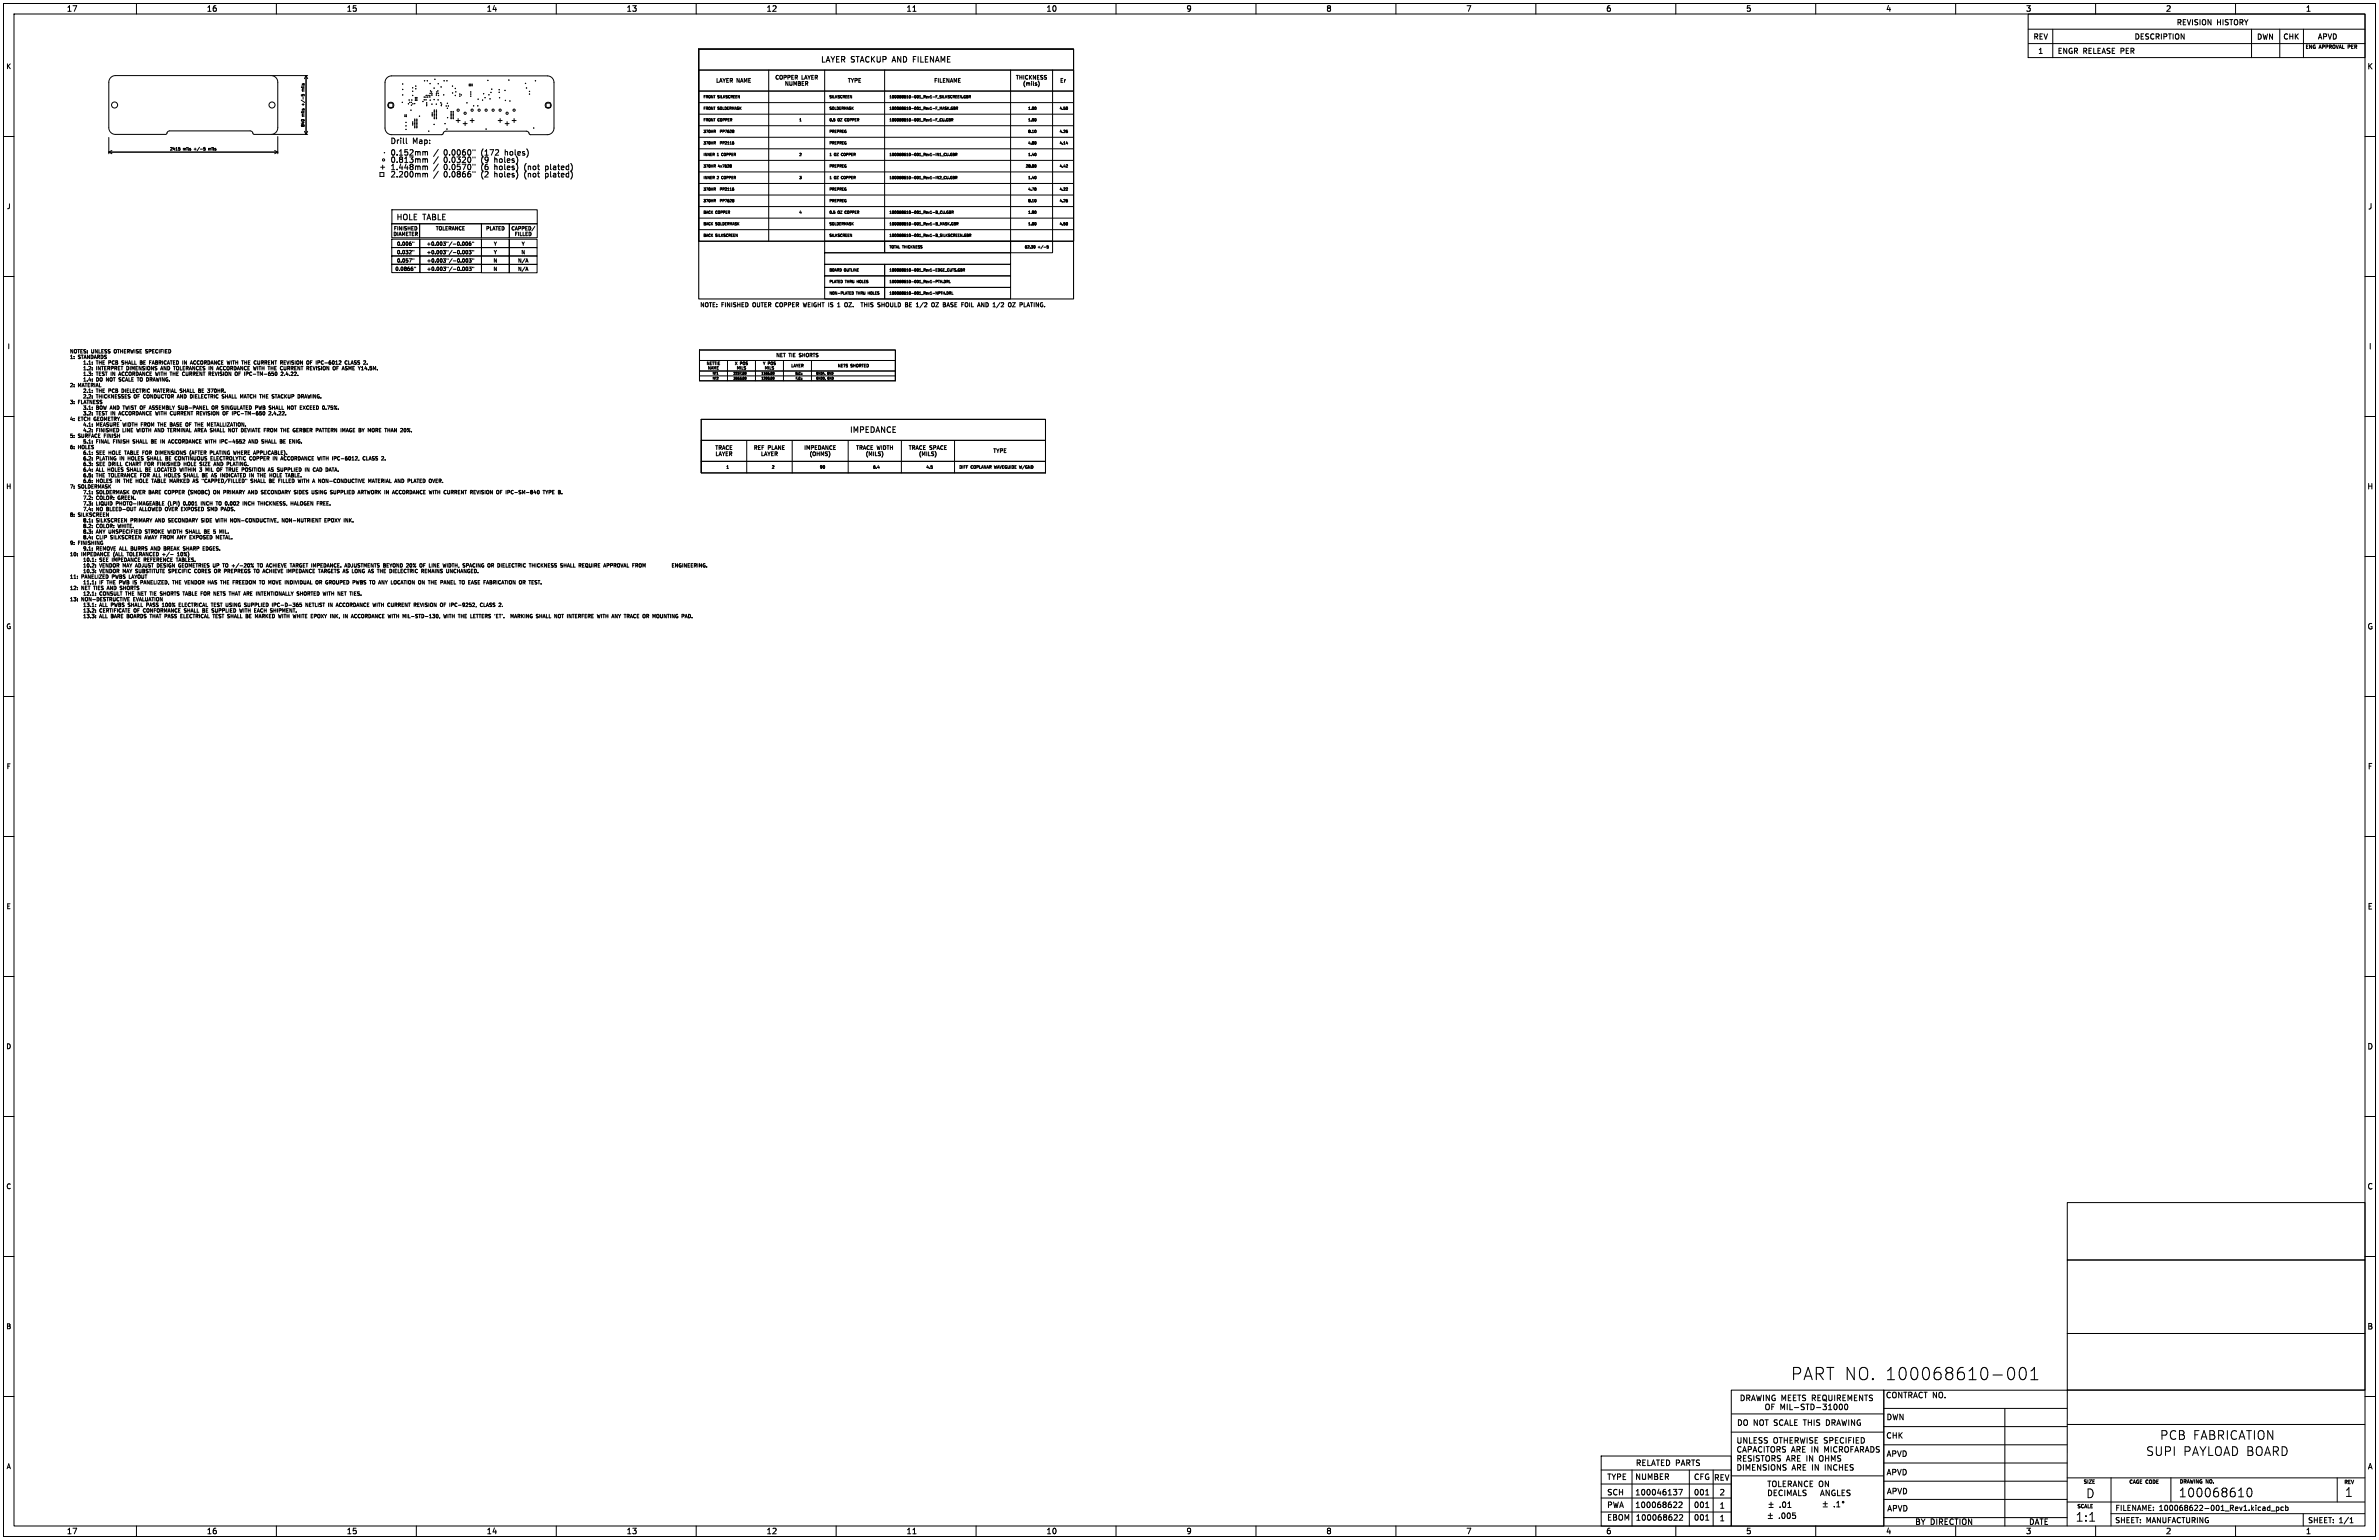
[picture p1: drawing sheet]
<svg xmlns="http://www.w3.org/2000/svg" width="864mm" height="559mm" viewBox="0 0 864 559" stroke-linecap="round" stroke-linejoin="round" font-family="sans-serif">
<defs><g id="words">
<text font-size="6.2" x="649.8" y="501.4">PART NO. 100068610-001</text>
<g font-size="4.4">
<text x="784.1" y="522.7">PCB FABRICATION</text>
<text x="779" y="528.6">SUPI</text>
<text x="792.4" y="528.6">PAYLOAD BOARD</text>
<text x="757.3" y="543.9">D</text>
<text x="790.7" y="543.6">100068610</text>
<text x="851.2" y="543.5">1</text>
<text x="753.3" y="552.4">1:1</text>
</g>
<g font-size="2.8">
<text x="24.1" y="4.5">17</text>
<text x="74.9" y="4.5">16</text>
<text x="125.7" y="4.5">15</text>
<text x="176.5" y="4.5">14</text>
<text x="227.3" y="4.5">13</text>
<text x="278.1" y="4.5">12</text>
<text x="328.9" y="4.5">11</text>
<text x="379.7" y="4.5">10</text>
<text x="430.5" y="4.5">9</text>
<text x="481.3" y="4.5">8</text>
<text x="532.1" y="4.5">7</text>
<text x="582.9" y="4.5">6</text>
<text x="633.7" y="4.5">5</text>
<text x="684.5" y="4.5">4</text>
<text x="735.3" y="4.5">3</text>
<text x="786.1" y="4.5">2</text>
<text x="836.9" y="4.5">1</text>
<text x="297.9" y="23">LAYER STACKUP</text>
<text x="324.1" y="23">AND FILENAME</text>
<text x="859.3" y="25.5">K</text>
<text x="859.5" y="76.3">J</text>
<text x="143.8" y="80.4">HOLE TABLE</text>
<text x="859.8" y="127.1">I</text>
<text x="308.4" y="157.4">IMPEDANCE</text>
<text x="859.3" y="177.9">H</text>
<text x="859.3" y="228.7">G</text>
<text x="859.5" y="279.5">F</text>
<text x="859.4" y="330.3">E</text>
<text x="859.3" y="381.1">D</text>
<text x="859.3" y="431.9">C</text>
<text x="859.3" y="482.7">B</text>
<text x="671.6" y="510.3">MIL-STD-</text>
<text x="636.4" y="517.6">NOT</text>
<text x="638.3" y="517.6">DO SCALE THIS DRAWING</text>
<text x="684.6" y="522.3">CHK</text>
<text x="593.7" y="532.2">RELATED PARTS</text>
<text x="630.2" y="529">UNLESS</text>
<text x="684.7" y="528.9">APVD</text>
<text x="794.5" y="529">ARE IN</text>
<text x="802.5" y="529">ARE</text>
<text x="806.7" y="529">INCHES</text>
<text x="859.5" y="533.5">A</text>
<text x="583.3" y="537.3">TYPE</text>
<text x="593.5" y="537.2">NUMBER</text>
<text x="614.8" y="537.3">CFG</text>
<text x="622.1" y="537.5">REV</text>
<text x="684.7" y="535.6">APVD</text>
<text x="583.3" y="542.9">SCH</text>
<text x="593.5" y="542.9">100046137</text>
<text x="614.8" y="542.9">001</text>
<text x="624.1" y="542.9">2</text>
<text x="641.4" y="541.5">TOLERANCE ON</text>
<text x="666.1" y="541.5">DECIMALS</text>
<text x="684.8" y="542.5">APVD</text>
<text x="687.6" y="541.5">AN</text>
<text x="583.3" y="547.4">PWA</text>
<text x="593.5" y="547.4">100068622</text>
<text x="614.8" y="547.4">001</text>
<text x="624.1" y="547.7">1</text>
<text x="645.8" y="547.4">.01</text>
<text x="692.5" y="548.7">APVD</text>
<text x="24.1" y="556.9">17</text>
<text x="74.9" y="556.9">16</text>
<text x="125.7" y="556.9">15</text>
<text x="176.5" y="556.9">14</text>
<text x="227.3" y="556.9">13</text>
<text x="278.1" y="556.9">12</text>
<text x="328.9" y="556.9">11</text>
<text x="379.7" y="556.9">10</text>
<text x="430.5" y="556.9">9</text>
<text x="481.3" y="556.9">8</text>
<text x="532.1" y="556.9">7</text>
<text x="582.9" y="556.9">6</text>
<text x="583.3" y="552">EBOM</text>
<text x="593.7" y="552">100068622</text>
<text x="614.8" y="552">001</text>
<text x="624.1" y="552.2">1</text>
<text x="633.7" y="556.9">5</text>
<text x="684.5" y="556.9">4</text>
<text x="695.1" y="553.6">BY DIRECTION</text>
<text x="735.3" y="556.9">3</text>
<text x="736.4" y="553.6">DATE</text>
<text x="786.1" y="556.9">2</text>
<text x="836.9" y="556.9">1</text>
</g>
<g font-size="2.7">
<text x="790.1" y="9.4">REVISION</text>
<text x="804.6" y="9.4">HISTORY</text>
<text x="738" y="14.6">REV</text>
<text x="774.8" y="14.6">DESCRIPTION</text>
<text x="819.2" y="14.6">DWN</text>
<text x="828.7" y="14.6">CHK</text>
<text x="841.3" y="14.6">APVD</text>
<text x="739.8" y="19.8">1</text>
<text x="746.8" y="19.8">ENGR RELEASE PER</text>
<text x="767.8" y="548.5">FILENAME:</text>
<text x="783.7" y="548.5">100068622-001_Rev1.kicad_pcb</text>
<text x="767.7" y="552.9">SHEET: MANUFACTURING</text>
<text x="837.7" y="552.9">SHEET: 1/1</text>
</g>
<g font-size="2.5">
<text x="2.2" y="25.3">K</text>
<text x="2.4" y="76.1">J</text>
<text x="2.6" y="126.9">I</text>
<text x="2.1" y="177.7">H</text>
<text x="2.2" y="228.5">G</text>
<text x="2.3" y="279.3">F</text>
<text x="2.2" y="330.1">E</text>
<text x="2.2" y="380.9">D</text>
<text x="2.2" y="431.7">C</text>
<text x="2.2" y="482.5">B</text>
<text x="2.3" y="533.3">A</text>
</g>
<g font-size="2.1">
<text x="254" y="111.5">NOTE:</text>
<text x="262.1" y="111.5">FINISHED</text>
<text x="274" y="111.5">OUTER</text>
<text x="282.9" y="111.5">COPPER</text>
<text x="293.5" y="111.5">WEIGHT IS</text>
<text x="307.2" y="111.5">1</text>
<text x="310.3" y="111.5">OZ.</text>
<text x="317.5" y="111.5">THIS</text>
<text x="324.1" y="111.5">SHOULD</text>
<text x="334.7" y="111.5">BE</text>
<text x="339.3" y="111.5">1/2</text>
<text x="345.5" y="111.5">OZ</text>
<text x="350.3" y="111.5">BASE</text>
<text x="357.6" y="111.5">FOIL</text>
<text x="364.1" y="111.5">AND</text>
<text x="370.2" y="111.5">1/2</text>
<text x="376.4" y="111.5">OZ</text>
</g>
<g font-size="1.9">
<text x="281.3" y="29.1">COPPER</text>
<text x="291" y="29.1">LAYER</text>
<text x="368.6" y="29.1">THICKNESS</text>
<text x="259.8" y="30.2">LAYER NAME</text>
<text x="284.7" y="31.4">NUMBER</text>
<text x="307.6" y="30.2">TYPE</text>
<text x="338.9" y="30.2">FILENAME</text>
<text x="371.2" y="31.4">(mils)</text>
<text x="384.7" y="30.2">Er</text>
<text x="259.5" y="163.5">TRACE</text>
<text x="259.6" y="165.7">LAYER</text>
<text x="273.5" y="163.5">REF PLANE</text>
<text x="276.1" y="165.7">LAYER</text>
<text x="291.8" y="163.5">IMPEDANCE</text>
<text x="293.7" y="165.7">(OHMS)</text>
<text x="310.6" y="163.5">TRACE WIDTH</text>
<text x="314.1" y="165.7">(MILS)</text>
<text x="329.7" y="163.5">TRACE SPACE</text>
<text x="333.4" y="165.7">(MILS)</text>
<text x="360.4" y="164.6">TYPE</text>
</g>
<g font-size="1.8">
<text x="836.8" y="18">ENG</text>
<text x="841.9" y="18">APPROVAL PER</text>
<text x="142.9" y="84">FINISHED</text>
<text x="158.1" y="84">TOLERANCE</text>
<text x="176.3" y="84">PLATED</text>
<text x="185.5" y="84">CAPPED/</text>
<text x="142.7" y="86">DIAMETER</text>
<text x="144" y="89.5">0.006&quot;</text>
<text x="154.8" y="89.5">+0.003&quot;/-0.006&quot;</text>
<text x="179.1" y="89.5">Y</text>
<text x="186.7" y="86">FILLED</text>
<text x="189.2" y="89.5">Y</text>
<text x="144" y="92.6">0.032&quot;</text>
<text x="144" y="95.6">0.057&quot;</text>
<text x="154.8" y="92.6">+0.003&quot;/-0.003&quot;</text>
<text x="154.8" y="95.6">+0.003&quot;/-0.003&quot;</text>
<text x="179" y="95.6">N</text>
<text x="179.1" y="92.6">Y</text>
<text x="187.9" y="95.6">N/A</text>
<text x="189.1" y="92.6">N</text>
<text x="143.4" y="98.7">0.0866&quot;</text>
<text x="154.8" y="98.7">+0.003&quot;/-0.003&quot;</text>
<text x="179" y="98.7">N</text>
<text x="187.9" y="98.7">N/A</text>
<text x="25.3" y="128.4">NOTES:</text>
<text x="25.3" y="130.5">1:</text>
<text x="28.3" y="130.5">STANDARDS</text>
<text x="33.1" y="128.4">UNLESS</text>
<text x="41.6" y="128.4">OTHERWISE SPECIFIED</text>
<text x="281.5" y="129.9">NET</text>
<text x="286.4" y="129.9">TIE</text>
<text x="290.6" y="129.9">SHORTS</text>
<text x="34.9" y="132.5">THE PCB</text>
<text x="34.9" y="134.6">INTERPRET DIMENSIONS</text>
<text x="34.9" y="136.6">TEST IN</text>
<text x="43.6" y="136.6">ACCORDANCE WITH THE CURRENT REVISION</text>
<text x="44.7" y="132.5">SHALL</text>
<text x="51.6" y="132.5">BE</text>
<text x="55.3" y="132.5">FABRICATED IN</text>
<text x="58.9" y="134.6">AND TOLERANCES IN</text>
<text x="70.8" y="132.5">ACCORDANCE WITH THE CURRENT REVISION</text>
<text x="80" y="134.6">ACCORDANCE WITH THE CURRENT REVISION</text>
<text x="87.2" y="136.6">OF IPC-TM-650</text>
<text x="104.4" y="136.6">2.4.22.</text>
<text x="114.3" y="132.5">OF IPC-6012</text>
<text x="123.6" y="134.6">OF ASME Y14.5M.</text>
<text x="128.8" y="132.5">CLASS</text>
<text x="25.3" y="140.7">2:</text>
<text x="28.3" y="140.7">MATERIAL</text>
<text x="34.9" y="138.6">DO NOT SCALE TO DRAWING.</text>
<text x="34.9" y="142.7">THE PCB</text>
<text x="44.7" y="142.7">DIELECTRIC</text>
<text x="56.5" y="142.7">MATERIAL SHALL</text>
<text x="73.3" y="142.7">BE</text>
<text x="77" y="142.7">370HR.</text>
<text x="25.3" y="146.8">3:</text>
<text x="28.3" y="146.8">FLATNESS</text>
<text x="34.9" y="144.8">THICKNESSES</text>
<text x="34.9" y="148.9">BOW AND TWIST OF ASSEMBLY SUB-PANEL</text>
<text x="48.9" y="144.8">OF CONDUCTOR AND DIELECTRIC</text>
<text x="78.5" y="148.9">OR SINGULATED PWB SHALL</text>
<text x="81.9" y="144.8">SHALL</text>
<text x="88.9" y="144.8">MATCH THE STACKUP</text>
<text x="107" y="148.9">NOT EXCEED 0.75%.</text>
<text x="110.6" y="144.8">DRAWING.</text>
<text x="25.3" y="153">4:</text>
<text x="28.3" y="153">ETCH GEOMETRY.</text>
<text x="34.9" y="150.9">TEST IN</text>
<text x="34.9" y="155">MEASURE WIDTH FROM THE BASE</text>
<text x="43.6" y="150.9">ACCORDANCE WITH CURRENT REVISION</text>
<text x="68.7" y="155">OF THE METALLIZATION.</text>
<text x="82.5" y="150.9">OF IPC-TM-650</text>
<text x="99.8" y="150.9">2.4.22.</text>
<text x="25.3" y="159.1">5:</text>
<text x="28.3" y="159.1">SURFACE FINISH</text>
<text x="34.9" y="157">FINISHED</text>
<text x="34.9" y="161.1">FINAL</text>
<text x="41.3" y="161.1">FINISH</text>
<text x="44.8" y="157">LINE</text>
<text x="48.7" y="161.1">SHALL</text>
<text x="50.1" y="157">WIDTH AND TERMINAL AREA SHALL</text>
<text x="55.7" y="161.1">BE</text>
<text x="59.3" y="161.1">IN</text>
<text x="62.5" y="161.1">ACCORDANCE WITH IPC-4552</text>
<text x="84.8" y="157">NOT DEVIATE FROM THE GERBER PATTERN IMAGE BY</text>
<text x="92.5" y="161.1">AND SHALL</text>
<text x="104.4" y="161.1">BE</text>
<text x="108" y="161.1">ENIG.</text>
<text x="137.7" y="157">MORE THAN 20%.</text>
<text x="25.3" y="163.2">6:</text>
<text x="28.3" y="163.2">HOLES</text>
<text x="34.9" y="165.2">SEE HOLE</text>
<text x="34.9" y="167.3">PLATING IN</text>
<text x="45.8" y="165.2">TABLE FOR DIMENSIONS</text>
<text x="46.9" y="167.3">HOLES</text>
<text x="54.2" y="167.3">SHALL</text>
<text x="61.1" y="167.3">BE</text>
<text x="64.8" y="167.3">CONTINUOUS</text>
<text x="70.2" y="165.2">(AFTER</text>
<text x="77.8" y="165.2">PLATING WHERE APPLICABLE).</text>
<text x="78.1" y="167.3">ELECTROLYTIC COPPER</text>
<text x="101.3" y="167.3">IN</text>
<text x="104.4" y="167.3">ACCORDANCE WITH IPC-6012,</text>
<text x="135" y="167.3">CLASS</text>
<text x="34.9" y="169.3">SEE DRILL</text>
<text x="34.9" y="171.4">ALL</text>
<text x="34.9" y="173.4">THE TOLERANCE FOR ALL</text>
<text x="39.3" y="171.4">HOLES</text>
<text x="46.1" y="169.3">CHART FOR FINISHED</text>
<text x="46.6" y="171.4">SHALL</text>
<text x="53.5" y="171.4">BE</text>
<text x="57.2" y="171.4">LOCATED WITHIN</text>
<text x="60.8" y="173.4">HOLES</text>
<text x="68.1" y="169.3">HOLE</text>
<text x="68.1" y="173.4">SHALL</text>
<text x="74.1" y="171.4">3</text>
<text x="74.2" y="169.3">SIZE</text>
<text x="75" y="173.4">BE</text>
<text x="76.6" y="171.4">MIL</text>
<text x="78.7" y="173.4">AS INDICATED</text>
<text x="79.6" y="169.3">AND PLATING.</text>
<text x="80.9" y="171.4">OF TRUE POSITION</text>
<text x="93" y="173.4">IN</text>
<text x="96.2" y="173.4">THE HOLE</text>
<text x="100.4" y="171.4">AS SUPPLIED</text>
<text x="107" y="173.4">TABLE.</text>
<text x="114.3" y="171.4">IN</text>
<text x="117.5" y="171.4">CAD DATA.</text>
<text x="25.3" y="177.5">7:</text>
<text x="28.3" y="177.5">SOLDERMASK</text>
<text x="34.9" y="175.4">HOLES</text>
<text x="34.9" y="179.5">SOLDERMASK OVER BARE COPPER</text>
<text x="42.2" y="175.4">IN</text>
<text x="45.4" y="175.4">THE HOLE</text>
<text x="56.2" y="175.4">TABLE MARKED AS &quot;CAPPED/FILLED&quot;</text>
<text x="69.4" y="179.5">(SMOBC)</text>
<text x="78.8" y="179.5">ON</text>
<text x="82.7" y="179.5">PRIMARY AND SECONDARY SIDES</text>
<text x="93.2" y="175.4">SHALL</text>
<text x="100.2" y="175.4">BE</text>
<text x="103.8" y="175.4">FILLED</text>
<text x="111.2" y="175.4">WITH A NON-CONDUCTIVE</text>
<text x="115.9" y="179.5">USING</text>
<text x="122.9" y="179.5">SUPPLIED</text>
<text x="133.3" y="179.5">ARTWORK IN</text>
<text x="137.6" y="175.4">MATERIAL AND PLATED OVER.</text>
<text x="146.4" y="179.5">ACCORDANCE WITH CURRENT REVISION</text>
<text x="185.2" y="179.5">OF IPC-SM-840</text>
<text x="202.7" y="179.5">TYPE B.</text>
<text x="34.9" y="181.6">COLOR:</text>
<text x="34.9" y="183.6">LIQUID</text>
<text x="34.9" y="185.7">NO</text>
<text x="38.8" y="185.7">BLEED-OUT</text>
<text x="42.3" y="183.6">PHOTO-IMAGEABLE</text>
<text x="43" y="181.6">GREEN.</text>
<text x="51.1" y="185.7">ALLOWED OVER EXPOSED</text>
<text x="61.5" y="183.6">(LPI)</text>
<text x="67.3" y="183.6">0.001</text>
<text x="74" y="183.6">INCH</text>
<text x="76.7" y="185.7">SMD</text>
<text x="79.8" y="183.6">TO 0.002</text>
<text x="81.8" y="185.7">PADS.</text>
<text x="90" y="183.6">INCH</text>
<text x="95.8" y="183.6">THICKNESS,</text>
<text x="108" y="183.6">HALOGEN FREE.</text>
<text x="25.3" y="187.7">8:</text>
<text x="28.3" y="187.7">SILKSCREEN</text>
<text x="34.9" y="189.8">SILKSCREEN</text>
<text x="34.9" y="191.8">COLOR:</text>
<text x="43" y="191.8">WHITE.</text>
<text x="47.7" y="189.8">PRIMARY AND SECONDARY SIDE</text>
<text x="79.6" y="189.8">WITH NON-CONDUCTIVE,</text>
<text x="104.3" y="189.8">NON-NUTRIENT</text>
<text x="120" y="189.8">EPOXY INK.</text>
<text x="25.3" y="197.9">9:</text>
<text x="28.3" y="197.9">FINISHING</text>
<text x="34.9" y="193.8">ANY UNSPECIFIED</text>
<text x="34.9" y="195.9">CLIP</text>
<text x="40.3" y="195.9">SILKSCREEN</text>
<text x="53.1" y="195.9">AWAY FROM ANY EXPOSED</text>
<text x="53.2" y="193.8">STROKE WIDTH SHALL</text>
<text x="75.5" y="193.8">BE</text>
<text x="79.1" y="193.8">5</text>
<text x="80" y="195.9">METAL.</text>
<text x="81.6" y="193.8">MIL.</text>
<text x="25.3" y="202">10:</text>
<text x="29.5" y="202">IMPEDANCE</text>
<text x="34.9" y="200">REMOVE ALL</text>
<text x="41.4" y="202">(ALL</text>
<text x="46.6" y="202">TOLERANCED +/-</text>
<text x="48" y="200">BURRS</text>
<text x="55.6" y="200">AND BREAK</text>
<text x="65.4" y="202">10%)</text>
<text x="67.8" y="200">SHARP</text>
<text x="75.2" y="200">EDGES.</text>
<text x="36.1" y="204.1">SEE IMPEDANCE</text>
<text x="36.1" y="206.1">VENDOR MAY ADJUST DESIGN</text>
<text x="36.1" y="208.2">VENDOR MAY SUBSTITUTE</text>
<text x="52.7" y="204.1">REFERENCE TABLES.</text>
<text x="62" y="208.2">SPECIFIC</text>
<text x="65.9" y="206.1">GEOMETRIES UP</text>
<text x="71.7" y="208.2">CORES OR PREPREGS</text>
<text x="82.5" y="206.1">TO +/-20%</text>
<text x="94.1" y="208.2">TO ACHIEVE IMPEDANCE</text>
<text x="95.6" y="206.1">TO ACHIEVE TARGET IMPEDANCE.</text>
<text x="118.4" y="208.2">TARGETS AS LONG AS THE DIELECTRIC</text>
<text x="128.5" y="206.1">ADJUSTMENTS BEYOND 20%</text>
<text x="156.5" y="206.1">OF LINE</text>
<text x="157.4" y="208.2">REMAINS</text>
<text x="165.5" y="206.1">WIDTH, SPACING</text>
<text x="166.7" y="208.2">UNCHANGED.</text>
<text x="182.3" y="206.1">OR DIELECTRIC</text>
<text x="198" y="206.1">THICKNESS</text>
<text x="209.6" y="206.1">SHALL</text>
<text x="216.5" y="206.1">REQUIRE</text>
<text x="225.8" y="206.1">APPROVAL FROM</text>
<text x="25.3" y="210.2">11:</text>
<text x="25.3" y="214.3">12:</text>
<text x="29.5" y="210.2">PANELIZED</text>
<text x="29.5" y="214.3">NET TIES</text>
<text x="36.1" y="212.2">IF</text>
<text x="39.1" y="212.2">THE PWB IS</text>
<text x="39.4" y="214.3">AND SHORTS</text>
<text x="40.9" y="210.2">PWBS</text>
<text x="47.3" y="210.2">LAYOUT</text>
<text x="52.1" y="212.2">PANELIZED,</text>
<text x="64" y="212.2">THE VENDOR HAS</text>
<text x="82.3" y="212.2">THE FREEDOM TO MOVE INDIVIDUAL</text>
<text x="118.2" y="212.2">OR GROUPED PWBS</text>
<text x="138.6" y="212.2">TO ANY LOCATION ON</text>
<text x="161" y="212.2">THE PANEL</text>
<text x="172.9" y="212.2">TO EASE FABRICATION</text>
<text x="195.4" y="212.2">OR TEST.</text>
<text x="25.3" y="218.4">13:</text>
<text x="29.5" y="218.4">NON-DESTRUCTIVE</text>
<text x="36.1" y="216.3">CONSULT</text>
<text x="36.1" y="220.4">ALL</text>
<text x="40.5" y="220.4">PWBS</text>
<text x="45.8" y="216.3">THE NET TIE SHORTS TABLE FOR NETS THAT ARE INTENTIONALLY SHORTED WITH NET TIES.</text>
<text x="47" y="220.4">SHALL</text>
<text x="48.6" y="218.4">EVALUATION</text>
<text x="53.9" y="220.4">PASS</text>
<text x="59.9" y="220.4">100%</text>
<text x="66.3" y="220.4">ELECTRICAL TEST USING</text>
<text x="90.9" y="220.4">SUPPLIED</text>
<text x="101.2" y="220.4">IPC-D-365</text>
<text x="113.7" y="220.4">NETLIST IN</text>
<text x="125.4" y="220.4">ACCORDANCE WITH CURRENT REVISION</text>
<text x="164.2" y="220.4">OF IPC-9252,</text>
<text x="179.3" y="220.4">CLASS</text>
<text x="36.1" y="222.5">CERTIFICATE OF CONFORMANCE SHALL</text>
<text x="36.1" y="224.5">ALL</text>
<text x="40.5" y="224.5">BARE BOARDS THAT PASS</text>
<text x="66.9" y="224.5">ELECTRICAL TEST SHALL</text>
<text x="74.6" y="222.5">BE</text>
<text x="78.2" y="222.5">SUPPLIED</text>
<text x="88.6" y="222.5">WITH EACH SHIPMENT.</text>
<text x="91.4" y="224.5">BE</text>
<text x="95.1" y="224.5">MARKED WITH WHITE EPOXY INK,</text>
<text x="128.5" y="224.5">IN</text>
<text x="131.7" y="224.5">ACCORDANCE WITH MIL-STD-130,</text>
<text x="166" y="224.5">WITH THE LETTERS 'ET'.</text>
<text x="191.8" y="224.5">MARKING</text>
<text x="201.3" y="224.5">SHALL</text>
<text x="208.2" y="224.5">NOT INTERFERE WITH ANY TRACE OR MOUNTING PAD.</text>
<text x="756.2" y="538.6">SIZE</text>
<text x="772.8" y="538.6">CAGE CODE</text>
<text x="791.1" y="538.5">DRAWING NO.</text>
<text x="850.8" y="538.7">REV</text>
<text x="753.9" y="547.5">SCALE</text>
</g>
<g font-size="1.4">
<text x="110.7" y="32.7" transform="rotate(-90 110.7 32.7)">mils</text>
<text x="110.7" y="38.2" transform="rotate(-90 110.7 38.2)">+/-5</text>
<text x="110.7" y="46.2" transform="rotate(-90 110.7 46.2)">840</text>
<text x="110.7" y="42.3" transform="rotate(-90 110.7 42.3)">mils</text>
<text x="61.6" y="54.8">2415</text>
<text x="66.4" y="54.8">mils</text>
<text x="70.6" y="54.8">+/-5</text>
<text x="76.1" y="54.8">mils</text>
<text x="256.3" y="132.7">NETTIE</text>
<text x="256.8" y="134.3">NAME</text>
<text x="266.6" y="132.7">X</text>
<text x="267.2" y="134.3">MILS</text>
<text x="268.7" y="132.7">POS</text>
<text x="276.8" y="132.7">Y</text>
<text x="277.4" y="134.3">MILS</text>
<text x="278.8" y="132.7">POS</text>
<text x="287" y="133.5">LAYER</text>
<text x="303.9" y="133.5">NETS</text>
<text x="308.8" y="133.5">SHORTED</text>
<text x="263.6" y="170.2">1</text>
<text x="280.1" y="170.2">2</text>
<text x="297.5" y="170.2">90</text>
<text x="316.9" y="170.2">6.4</text>
<text x="336.2" y="170.2">4.5</text>
<text x="348.2" y="170.2">DIFF</text>
<text x="352.4" y="170.2">COPLANAR WAVEGUIDE W/GND</text>
</g>
<g font-size="1.3">
<text x="255.3" y="35.8">FRONT SILKSCREEN</text>
<text x="301" y="35.8">SILKSCREEN</text>
<text x="322.8" y="35.8">100068610-001_Rev1-F_SILKSCREEN.GBR</text>
<text x="255.3" y="40">FRONT SOLDERMASK</text>
<text x="301" y="40">SOLDERMASK</text>
<text x="322.8" y="40">100068610-001_Rev1-F_MASK.GBR</text>
<text x="373.1" y="40">1.00</text>
<text x="384.6" y="40">4.50</text>
<text x="255.3" y="44.2">FRONT COPPER</text>
<text x="290" y="44.2">1</text>
<text x="301" y="44.2">0.5</text>
<text x="304.1" y="44.2">OZ</text>
<text x="306.8" y="44.2">COPPER</text>
<text x="322.8" y="44.2">100068610-001_Rev1-F_CU.GBR</text>
<text x="373.1" y="44.2">1.90</text>
<text x="255.3" y="48.4">370HR</text>
<text x="255.3" y="52.6">370HR</text>
<text x="261.6" y="48.4">PP7628</text>
<text x="261.6" y="52.6">PP2116</text>
<text x="301" y="52.6">PREPREG</text>
<text x="301" y="48.4">PREPREG</text>
<text x="373.1" y="48.4">8.10</text>
<text x="373.1" y="52.6">4.80</text>
<text x="384.6" y="52.6">4.14</text>
<text x="384.6" y="48.4">4.26</text>
<text x="255.3" y="56.7">INNER</text>
<text x="260.3" y="56.7">1</text>
<text x="262" y="56.7">COPPER</text>
<text x="290" y="56.7">2</text>
<text x="301" y="56.7">1</text>
<text x="302.8" y="56.7">OZ</text>
<text x="305.5" y="56.7">COPPER</text>
<text x="322.8" y="56.7">100068610-001_Rev1-IN1_CU.GBR</text>
<text x="373.1" y="56.7">1.40</text>
<text x="255.3" y="60.9">370HR</text>
<text x="255.3" y="65.1">INNER</text>
<text x="260.3" y="65.1">2</text>
<text x="260.7" y="60.9">4x7628</text>
<text x="262" y="65.1">COPPER</text>
<text x="290" y="65.1">3</text>
<text x="301" y="65.1">1</text>
<text x="301" y="60.9">PREPREG</text>
<text x="302.8" y="65.1">OZ</text>
<text x="305.5" y="65.1">COPPER</text>
<text x="322.8" y="65.1">100068610-001_Rev1-IN2_CU.GBR</text>
<text x="372.3" y="60.9">28.00</text>
<text x="373.1" y="65.1">1.40</text>
<text x="384.6" y="60.9">4.42</text>
<text x="255.3" y="69.3">370HR</text>
<text x="261.6" y="69.3">PP2116</text>
<text x="301" y="69.3">PREPREG</text>
<text x="373.1" y="69.3">4.70</text>
<text x="384.6" y="69.3">4.22</text>
<text x="255.3" y="77.7">BACK</text>
<text x="255.3" y="73.5">370HR</text>
<text x="259.7" y="77.7">COPPER</text>
<text x="261.6" y="73.5">PP7628</text>
<text x="290" y="77.7">4</text>
<text x="301" y="77.7">0.5</text>
<text x="301" y="73.5">PREPREG</text>
<text x="304.1" y="77.7">OZ</text>
<text x="306.8" y="77.7">COPPER</text>
<text x="322.8" y="77.7">100068610-001_Rev1-B_CU.GBR</text>
<text x="373.1" y="73.5">8.10</text>
<text x="373.1" y="77.7">1.90</text>
<text x="384.6" y="73.5">4.26</text>
<text x="255.3" y="81.9">BACK</text>
<text x="259.7" y="81.9">SOLDERMASK</text>
<text x="301" y="81.9">SOLDERMASK</text>
<text x="322.8" y="81.9">100068610-001_Rev1-B_MASK.GBR</text>
<text x="373.1" y="81.9">1.00</text>
<text x="384.6" y="81.9">4.50</text>
<text x="255.3" y="86.1">BACK</text>
<text x="259.7" y="86.1">SILKSCREEN</text>
<text x="301" y="86.1">SILKSCREEN</text>
<text x="327.2" y="86.1">100068610-001_Rev1-B_SILKSCREEN.GBR</text>
<text x="322.8" y="90.3">TOTAL THICKNESS</text>
<text x="371.9" y="90.3">62.30</text>
<text x="376.7" y="90.3">+/-5</text>
<text x="301" y="98.7">BOARD OUTLINE</text>
<text x="322.8" y="98.7">100068610-001_Rev1-EDGE_CUTS.GBR</text>
<text x="301" y="107">NON-PLATED</text>
<text x="301" y="102.8">PLATED THRU HOLES</text>
<text x="310.8" y="107">THRU HOLES</text>
<text x="322.8" y="102.8">100068610-001_Rev1-PTH.DRL</text>
<text x="322.8" y="107">100068610-001_Rev1-NPTH.DRL</text>
</g>
<g font-size="1.1">
<text x="258.6" y="137.9">NT2</text>
<text x="258.6" y="136.1">NT1</text>
<text x="266.1" y="136.1">2237.00</text>
<text x="266.1" y="137.9">3563.00</text>
<text x="276.3" y="137.9">1200.00</text>
<text x="276.3" y="136.1">1166.00</text>
<text x="288.6" y="136.1">B.Cu</text>
<text x="288.7" y="137.9">F.Cu</text>
<text x="296.2" y="137.9">GNDD,</text>
<text x="296.2" y="136.1">GNDA,</text>
<text x="300.4" y="136.1">GND</text>
<text x="300.5" y="137.9">GND</text>
</g>
</g></defs>
<g fill="none" stroke="#000" stroke-width=".36">
<path d="M1.3 1.3h861v556.2h-861zM5.1 5.1h853.4v548.6h-853.4zM49.5 1.3v3.8M100.3 1.3v3.8M151.1 1.3v3.8M201.9 1.3v3.8M252.7 1.3v3.8M253.6 17.8h136.1v7.6h-136.1zM253.6 17.8h136.1v69.7h-136.1zM303.5 1.3v3.8M331.4 4.1h1.1M354.3 1.3v3.8"/>
<path d="M405.1 1.3v3.8M455.9 1.3v3.8M506.7 1.3v3.8M557.5 1.3v3.8M608.3 1.3v3.8M659.1 1.3v3.8M709.9 1.3v3.8M736.2 5.1h122.3v15.8h-122.3zM736.2 10.6h122.3M736.3 15.8h122.2M745.2 10.6v10.3M760.7 1.3v3.8"/>
<path d="M811.5 1.3v3.8M817.3 10.6v10.3M827.6 10.6v10.3M836.2 10.6v10.3M40.2 28.1l.9-.5 .8-.2h56.5a2.41 2.41 0 0 1 2.4 2.4v16.6a2.41 2.41 0 0 1-2.4 2.4h-6.2l-.7-1.1-.7-.2h-29.2l-.7 .2-.8 1.1h-18.2a2.41 2.41 0 0 1-2.4-2.4v-16.6zM98.9 27.4h12.8M109.4 34.3v.5h.5l-.1-.5h.5v.5M110 35.2v.8M111.1 27.4v21.4M111.1 27.4l.6 1.2M111.1 27.4l-.6 1.2M140.5 28.2l.9-.5 .8-.2h56.5a2.41 2.41 0 0 1 2.4 2.4v16.6a2.41 2.41 0 0 1-2.4 2.4h-6.2l-.8-1.1-.6-.2h-29.2l-.7 .2-.8 1.1h-18.2a2.41 2.41 0 0 1-2.4-2.4v-16.6z"/>
<path d="M141.1 37.4h1.5v1.6h-1.5zM146 37.1l.1 .1M146.1 34.4l.2 .1M146.1 32.4l.2 .1M146.1 30.4l.2 .2M146.1 37.1l-.1 .1M146.3 32.4l-.2 .1M146.3 30.4l-.2 .2M146.3 34.4l-.2 .1M148.2 37.6l.1 .1M148.3 37.6l-.1 .1M148.5 36.2l.1 .2"/>
<path d="M148.6 36.2l-.1 .2M148.7 37.1l.1 .1M148.8 37.1l-.1 .1M149.1 39.9l.2 .2M149.3 39.9l-.2 .2M149.3 37.1l.1 .1M149.3 38.1l.1 .1M149.4 36.2l.2 .2M149.4 37.1l-.1 .1M149.4 38.1l-.1 .1M149.6 36.2l-.2 .2M149.7 34.6l.2 .1"/>
<path d="M149.7 33l.2 .2M149.7 31.8l.2 .1M149.8 37.6l.1 .1M149.9 34.6l-.2 .1M149.9 33l-.2 .2M149.9 31.8l-.2 .1M149.9 37.6l-.1 .1M150.5 37.5l.1 .2M150.6 37.5l-.1 .2M150.7 36.3l.2 .2M150.7 35.8l.2 .2M150.7 35.3l.2 .2"/>
<path d="M150.8 31.2l.2 .1M150.9 32.1l.1 .2M150.9 36.3l-.2 .2M150.9 35.8l-.2 .2M150.9 35.3l-.2 .2M151 31.2l-.2 .1M151 32.1l-.1 .2M151.2 36.3l.2 .2M151.2 35.8l.2 .2M151.2 35.3l.2 .2M151.4 35.8l-.2 .2M151.4 35.3l-.2 .2"/>
<path d="M151.4 36.3l-.2 .2M153.5 36.8l.1 .1M153.6 36.8l-.1 .1M153.9 36.1l.2 .2M153.9 35.2l.2 .1M154 29.2l.2 .2M154.1 35.2l-.2 .1M154.1 36.1l-.2 .2M154.2 29.2l-.2 .2M154.5 35.2l.2 .1M154.6 36.1l.1 .2M154.7 34.5l.1 .2"/>
<path d="M154.7 35.2l-.2 .1M154.7 36.1l-.1 .2M154.8 37.2l.2 .2M154.8 38.3l.2 .1M154.8 34.5l-.1 .2M154.8 37.7l.2 .2M155 38.3l-.2 .1M155 37.2l-.2 .2M155 37.7l-.2 .2M155.1 29.2l.1 .2M155.2 35.2l.1 .1M155.2 29.2l-.1 .2"/>
<path d="M155.3 34.6l.2 .1M155.3 35.2l-.1 .1M155.5 34.6l-.2 .1M155.9 34.6l.2 .1M155.9 35.1l.2 .2M156 30.3l.2 .1M156.1 33.8l.1 .2M156.1 36.3l.1 .1M156.1 34.6l-.2 .1M156.1 35.1l-.2 .2M156.2 32.9l.1 .2M156.2 30.3l-.2 .1"/>
<path d="M156.2 33.8l-.1 .2M156.2 36.3l-.1 .1M156.3 32.9l-.1 .2M156.6 33.3l.1 .2M156.7 34.4l.2 .2M156.7 33.9l.2 .2M156.7 37.7l.2 .2M156.7 33.3l-.1 .2M156.9 33.9l-.2 .2M156.9 34.4l-.2 .2M156.9 37.7l-.2 .2M157.5 36.1l.2 .1"/>
<path d="M157.5 31.9l.2 .2M157.6 39.9l.1 .2M157.7 36.1l-.2 .1M157.7 31.9l-.2 .2M157.7 39.9l-.1 .2M157.8 28.7l.2 .2M158 28.7l-.2 .2M158.3 37.7l.2 .2M158.4 34.4l.1 .2M158.4 33.9l.1 .2M158.4 39.9l.1 .2M158.5 37.7l-.2 .2"/>
<path d="M158.5 33.3l.1 .2M158.5 39.9l-.1 .2M158.5 34.4l-.1 .2M158.5 33.9l-.1 .2M158.6 33.3l-.1 .2M158.9 32.9l.1 .2M159 36.2l.1 .1M159 33.8l.1 .2M159 32.9l-.1 .2M159 30.3l.2 .2M159.1 36.2l-.1 .1M159.1 34.6l.2 .1"/>
<path d="M159.1 33.8l-.1 .2M159.2 30.3l-.2 .2M159.3 34.6l-.2 .1M159.9 37.2l.2 .2M160.1 31.5l.1 .1M160.1 37.2l-.2 .2M160.1 38.3l.2 .1M160.2 31.5l-.1 .1M160.2 37.7l.2 .2M160.3 38.3l-.2 .1M160.4 37.7l-.2 .2M161 34.3l.2 .2"/>
<path d="M161.2 34.3l-.2 .2M161.2 29.2l.1 .2M161.3 29.2l-.1 .2M161.9 38.4l.2 .1M162.1 38.4l-.2 .1M162.2 29.2l.1 .2M162.3 29.2l-.1 .2M162.3 39.2l.2 .2M162.3 37.4l.2 .2M162.5 37.4l-.2 .2M162.5 39.2l-.2 .2M162.7 38.4l.1 .1"/>
<path d="M162.8 38.4l-.1 .1M164.2 31.2l.1 .1M164.2 33.7l.2 .1M164.3 31.2l-.1 .1M164.4 33.7l-.2 .1M165.2 34.6l.2 .1M165.2 32l.2 .2M165.4 34.6l-.2 .1M165.4 32l-.2 .2M165.4 33.2l.1 .2M165.5 33.2l-.1 .2M166.8 34.1l.2 .1"/>
<path d="M166.8 34.8l.2 .2M167 34.8l-.2 .2M167 34.1l-.2 .1M167.4 34.4l.1 .1M167.5 34.4l-.1 .1M169.4 37.2l.2 .2M169.6 37.2l-.2 .2M170.3 31l.1 .2M170.3 30.5l.1 .2M170.4 31l-.1 .2M170.4 30.5l-.1 .2M170.8 34.8l.2 .2"/>
<path d="M170.8 34.1l.2 .1M170.8 33.3l.2 .2M170.8 31l.2 .2M170.8 30.5l.2 .2M171 31l-.2 .2M171 34.8l-.2 .2M171 33.3l-.2 .2M171 34.1l-.2 .1M171 30.5l-.2 .2M171.3 30.5l.2 .2M171.3 31l.2 .2M171.5 30.5l-.2 .2"/>
<path d="M171.5 31l-.2 .2M171.8 38.3l.2 .2M172 38.3l-.2 .2M173.4 38.3l.1 .2M173.5 35.9l.1 .2M173.5 38.3l-.1 .2M173.6 35.9l-.1 .2M175.1 36.2l.1 .2M175.2 36.2l-.1 .2M175.5 33.9l.1 .2M175.6 33.9l-.1 .2M176 35.4l.2 .1"/>
<path d="M176.2 35.4l-.2 .1M177 29.1l.2 .2M177.2 29.1l-.2 .2M177.4 34.3l.2 .2M177.6 34.3l-.2 .2M177.8 35.8l.2 .1M178 35.8l-.2 .1M178.1 33.5l.2 .1M178.3 33.5l-.2 .1M178.4 32.3l.2 .1M178.6 32.3l-.2 .1M181.1 32.5l.2 .1"/>
<path d="M181.1 33.4l.2 .2M181.3 35.4l.1 .1M181.3 32.5l-.2 .1M181.3 33.4l-.2 .2M181.4 35.4l-.1 .1M183.2 32.7l.2 .2M183.4 36.4l.2 .1M183.4 32.7l-.2 .2M183.6 36.4l-.2 .1M184.6 29l.2 .1M184.8 29l-.2 .1M185 36.6l.2 .1"/>
<path d="M185.2 36.6l-.2 .1M190.7 30.2l.1 .2M190.8 30.2l-.1 .2M191 31.9l.2 .1M191.2 31.9l-.2 .1M192.1 34.1l.2 .1M192.1 33.1l.2 .2M192.3 33.1l-.2 .2M192.3 34.1l-.2 .1M194.3 29.2l.1 .2M194.4 29.2l-.1 .2M198.2 37.4h1.6v1.6h-1.6z"/>
<path d="M253.6 33h136.1v54.5h-136.1zM253.6 25.4h136.1v7.6h-136.1zM253.6 37.2h136.1M253.6 25.4v62.1M279 25.4v62.1M299.4 25.4v62.1M321.1 25.4v62.1M344.1 39.2l.4 .5M344.5 38.8l-.6 .6M344.9 39.7h.1M345.8 38.9a.42 .42 0 0 0-.6 .4 .42 .42 0 0 0 .6 .4l-.2-.3M346.2 38.8l.5 .2-.1 .7h-.4z"/>
<path d="M346.2 39.3h.3M347.1 39.3h.5v-.4l-.5-.1v.9M347.3 39.3l.3 .4M348.6 34.6l.5 1v-1M349.5 35.5h.1M350.4 34.7a.42 .42 0 0 0-.5 .4 .42 .42 0 0 0 .6 .4l-.2-.3M350.9 35.1h.3M351.2 34.6h-.3v1l.4-.1M351.2 35.1h.1M351.2 34.6l.1 .1M351.3 34.7l-.1 .4M351.3 35.1v.1"/>
<path d="M351.3 35.5h.1M351.3 35.2v.3M351.8 35.1h.4l.1-.4-.5-.1v1M352 35.1l.3 .5M366.9 25.4v62.1M376 38.9v.8M376.9 31.5h.1M377.1 29.8l.2 .8-.4 .9M382.1 25.4v62.1M387.4 38.9v.8M389.7 25.4v62.1M1.3 49.5h3.8"/>
<path d="M39.5 49.9v5.9M39.5 55.2h61.3M39.5 55.2l1.1 .6M40.6 54.6l-1.1 .6M64.8 53.5h.5M64.9 53.9l.5 .2-.1 .4h-.4M72.7 54.1h.8M74.5 53.5h-.5l-.1 .5 .5-.1 .1 .5h-.6M98.9 48.8h12.8M99.7 54.6l1.1 .6M100.8 49.5v6.3M100.8 55.2l-1.1 .6"/>
<path d="M109.6 43.4h.6M110.5 47.6l.6 1.2M111.7 47.6l-.6 1.2M138.9 60v1.4M139.5 55.3l.1 .2M139.6 55.3l-.1 .2M142.2 50.1a1.01 1.01 0 0 1 1.2 1 1.01 1.01 0 0 1-1.2 1zM142.3 57.1l.3-.2a1.07 1.07 0 0 1 .7 1 1.07 1.07 0 0 1-.7 1l-.4-.7zM142.4 54.4l.2-.1a1.07 1.07 0 0 1 .7 1 1.07 1.07 0 0 1-.7 1 1.33 1.33 0 0 1-.2-1.9zM144.2 56.1v.2M144.2 58.8v.1M144.2 50.8v1.3"/>
<path d="M144.8 50.8l-.6 .4M145 54.9l.6-.6v2M145 56.3h1.2M145.4 57.8l-.4 .4 .4 .7 .8-.3-.4-.8M145.4 57.8l-.4-.4 .4-.5 .8 .4-.4 .5M145.4 57.8h.4M145.5 50.1v.2M145.5 59.5l-.5 1.4h1.2M145.5 50.8v1.3M146.4 50.1v1.7l.3 .3M146.9 58.9h1.2M146.9 57.5l.6-.6v2"/>
<path d="M146.9 42.2l.2 .1M146.9 41.7l.2 .1M147.1 42.2l-.2 .1M147.1 41.7l-.2 .1M147.3 44.3l.2 .2M147.3 45.6l.2 .1M147.3 46.9l.2 .1M147.4 59.5l-.5 1.4h1.3M147.4 41.7l.2 .1M147.4 42.2l.2 .1M147.5 45.6l-.2 .1M147.5 46.9l-.2 .1"/>
<path d="M147.5 44.3l-.2 .2M147.5 50.1v1.7l.3 .3M147.6 41.7l-.2 .1M147.6 42.2l-.2 .1M148 54.3h-1l-.1 1 1-.1 .1 .9-.3 .2-.8-.2M148.7 56.9h1.3l-.7 .8 .6 .2v.9l-.3 .1-.9-.1M148.8 54.5l.8-.2 .4 .6-1.3 1.4h1.3M149.7 44.2l.2 .2M149.7 44.7l.2 .2M149.7 45.2l.2 .2M149.9 45.2l-.2 .2M149.9 44.7l-.2 .2"/>
<path d="M149.9 44.2l-.2 .2M150.1 52.1v-2l.6 1.4 .7-1.4v2M150.5 44.7l.1 .2M150.5 45.7l.1 .2M150.5 46.3l.1 .1M150.5 45.2l.1 .2M150.5 43.7l.1 .2M150.5 43.2l.1 .2M150.5 44.2l.1 .2M150.6 43.2l-.1 .2M150.6 45.7l-.1 .2M150.6 43.7l-.1 .2"/>
<path d="M150.6 46.3l-.1 .1M150.6 45.2l-.1 .2M150.6 44.7l-.1 .2M150.6 44.2l-.1 .2M150.8 57.8l.6-.2 .3 .3M150.8 55.2l.6-.2 .3 .3M150.8 55v1.3M150.8 57.6v1.3M151.2 44.7l.2 .2M151.2 45.7l.2 .2M151.2 46.3l.2 .1M151.2 43.2l.2 .2"/>
<path d="M151.2 44.2l.2 .2M151.2 43.7l.2 .2M151.2 45.2l.2 .2M151.4 44.7l-.2 .2M151.4 44.2l-.2 .2M151.4 46.3l-.2 .1M151.4 43.7l-.2 .2M151.4 43.2l-.2 .2M151.4 45.2l-.2 .2M151.4 45.7l-.2 .2M151.7 57.9l.3-.3 .4 .1 .1 1.2M151.7 55.3v1"/>
<path d="M151.7 57.9v1M151.7 55.3l.3-.3 .4 .1 .1 1.2M152.2 42.1l.2 .1M152.3 50.9h.8l.1 1.2M152.4 42.1l-.2 .1M153.2 51.3l-1 .3 .3 .5 .7-.1M153.5 57.8l.6-.2 .2 .3M153.5 55.2l.6-.2 .2 .3M153.5 55v1.3M153.5 57.6v1.3M154.2 50.9l.5-.1 .4 .4-.2 .8h-.7M154.2 50.8v2"/>
<path d="M154.3 55.3v1M154.3 57.9v1M154.3 57.9l.3-.3 .5 .1 .1 1.2M154.3 55.3l.3-.3 .5 .1 .1 1.2M155.6 47.5l.1 .2M155.7 47.5l-.1 .2M156 51.9v.2M156 50.9v.2M156.8 41.9l.2 .2M156.8 41.4l.2 .2M156.8 40.9l.2 .2M157 41.4l-.2 .2"/>
<path d="M157 40.9l-.2 .2M157 41.9l-.2 .2M157.5 45.1l.2 .1M157.6 42.4l.1 .2M157.6 40.9l.1 .2M157.6 41.9l.1 .2M157.6 43l.1 .1M157.6 41.4l.1 .2M157.6 40.4l.1 .2M157.7 45.1l-.2 .1M157.7 41.9l-.1 .2M157.7 40.4l-.1 .2"/>
<path d="M157.7 40.9l-.1 .2M157.7 43l-.1 .1M157.7 41.4l-.1 .2M157.7 42.4l-.1 .2M158.4 41.9l.1 .2M158.4 43l.1 .1M158.4 40.4l.1 .2M158.4 42.4l.1 .2M158.4 41.4l.1 .2M158.4 40.9l.1 .2M158.5 41.9l-.1 .2M158.5 41.4l-.1 .2"/>
<path d="M158.5 40.9l-.1 .2M158.5 40.4l-.1 .2M158.5 43l-.1 .1M158.5 42.4l-.1 .2M159.1 54.2l-1.7 2.6M159.1 59.5l-1.7 2.6M159.1 56.9l-1.7 2.5M161.4 59.8l.3-.2a1.07 1.07 0 0 1 .7 1 1.07 1.07 0 0 1-.7 1l-.5-.8zM161.4 57.1l.3-.2a1.07 1.07 0 0 1 .7 1 1.07 1.07 0 0 1-.7 1l-.5-.7zM161.5 44.8l.1 .1M161.5 54.4l.2-.1a1.07 1.07 0 0 1 .7 1 1.07 1.07 0 0 1-.7 1 1.33 1.33 0 0 1-.2-1.9zM161.6 44.8l-.1 .1"/>
<path d="M162.2 46.8l.1 .1M162.3 46.8l-.1 .1M162.4 42.6l.2 .2M162.6 42.6l-.2 .2M163.2 56.1v.2M163.2 58.8v.1M163.7 41.9l.1 .2M163.7 40.9l.1 .2M163.7 43l.1 .1M163.7 40.4l.1 .2M163.7 42.4l.1 .2M163.7 41.4l.1 .2"/>
<path d="M163.8 40.9l-.1 .2M163.8 41.9l-.1 .2M163.8 40.4l-.1 .2M163.8 42.4l-.1 .2M163.8 43l-.1 .1M163.8 41.4l-.1 .2M164.2 59.8l.3-.2a1.07 1.07 0 0 1 .7 1 1.07 1.07 0 0 1-.7 1l-.4-.8zM164.2 57.1l.3-.2a1.07 1.07 0 0 1 .7 1 1.07 1.07 0 0 1-.7 1l-.4-.7zM164.3 54.4l.2-.1a1.07 1.07 0 0 1 .7 1 1.07 1.07 0 0 1-.7 1 1.33 1.33 0 0 1-.2-1.9zM164.5 43l.1 .1M164.5 41.9l.1 .2M164.5 40.9l.1 .2"/>
<path d="M164.5 40.4l.1 .2M164.5 41.4l.1 .2M164.5 42.4l.1 .2M164.6 41.9l-.1 .2M164.6 41.4l-.1 .2M164.6 42.4l-.1 .2M164.6 40.4l-.1 .2M164.6 40.9l-.1 .2M164.6 43l-.1 .1M165.6 43.7h1.4M165.9 56.9h1.2l-.7 .8 .6 .2v.9l-.3 .1-.8-.1M166.2 54.4l.2-.1a1.07 1.07 0 0 1 .7 1 1.07 1.07 0 0 1-.7 1 1.33 1.33 0 0 1-.2-1.9z"/>
<path d="M166.3 43v1.5M167 59.6h-.9l-.1 .9 .9-.1 .1 1-.3 .2-.7-.2M167.8 59.6h1.3l-.9 2M167.9 57.1l.7-.2 .4 .6-1.2 1.4h1.2M168.1 44.9h1.5M168.8 54.3l-.6 .1-.2 .4-.1 1.1 .3 .4 .7-.2-.1-.9-.6-.1-.3 .4M168.8 44.1v1.5M170 59.8l.2-.2a1.07 1.07 0 0 1 .7 1 1.07 1.07 0 0 1-.7 1l-.4-.8zM170 57.1l.2-.2a1.07 1.07 0 0 1 .7 1 1.07 1.07 0 0 1-.7 1l-.4-.7zM170.1 54.4l.1-.1a1.07 1.07 0 0 1 .7 1 1.07 1.07 0 0 1-.7 1 1.33 1.33 0 0 1-.1-1.9zM170.7 43.7h1.4M171.4 43v1.5"/>
<path d="M171.7 54.3v.4M171.7 56.9v.4M171.7 59.6v.4M172.4 54.3v.4M172.4 56.9v.4M172.4 59.6v.4M175.4 56.7a2.29 2.29 0 0 0 0 3M175.4 54a2.29 2.29 0 0 0 0 3.1M175.4 59.3a2.29 2.29 0 0 0 0 3.1M176.1 56.3h1.1M176.1 54.9l.5-.6v2M176.4 46.8l.1 .1"/>
<path d="M176.5 46.8l-.1 .1M177 59.6l-.6 .1-.2 .4-.1 1.1 .3 .4 .7-.2-.1-1h-.6l-.3 .3M177.2 57.8l-.4 .4-.6-.1v-1l.6-.2 .4 .4-.1 1.2-.3 .4h-.6M177.9 54.3h1.3l-.9 2M179.6 57.8l.7-.1 .1 1.2M179.6 56.9v2M179.6 59.6v2M179.9 54.5l.7-.2 .4 .6-1.2 1.4h1.2M180.8 43.7h1.5M181.4 57.8l.3-.2 .5 .2v1.1l-.8-.1zM181.5 43v1.5M183.2 56.9v1.8l.3 .2"/>
<path d="M183.2 59.6v1.7l.3 .3M183.4 44.9h1.4M183.4 55.2l.8-.1v1.2M183.4 54.3v2M184.1 44.1v1.5M184.2 58.3l.9-.2-.1-.4-.6-.1-.2 .3v1h.8M185.2 55.2l.3-.2 .6 .2-.1 1-.8-.1zM185.9 43.7h1.5M186.6 43v1.5M186.6 57.7l-.4-.1-.3 .3 .1 .3 .6 .2v.5h-.7M187 54.3v1.7l.3 .3M187.4 59.3a2.29 2.29 0 0 1 0 3.1"/>
<path d="M187.4 56.7a2.29 2.29 0 0 1 0 3M188 55.6l.9-.1-.1-.4-.6-.1-.2 .3 .1 .9h.7M190.4 55.1l-.4-.1-.3 .3 .1 .2 .6 .2v.5h-.7M191 59.3a2.29 2.29 0 0 0 0 3.1M191.2 54a2.29 2.29 0 0 1 0 3.1M193.7 46.4l.1 .1M193.8 46.4l-.1 .1M195.4 59.6v1.7l.5 .3M199.9 59.6v1.7l.3 .3M202.7 59.6v1.7l.5 .3M206.4 59.6v2M207.2 59.3a2.29 2.29 0 0 1 0 3.1"/>
<path d="M253.6 49.8h136.1M253.6 58.2h136.1M253.6 54h136.1M253.6 41.4h136.1M253.6 45.6h136.1M259.4 47.7l.3 .4M259.4 51.9l.3 .4M259.6 47.3v.3M259.6 51.5v.3M259.6 59.9v.3M265.1 59.8l.4 .2M265.5 60h.1"/>
<path d="M342.7 43l-.1 .9M343.1 43.9h.1M343.6 43.2a.41 .41 0 0 0 0 .6 .41 .41 0 0 0 .5 .1l-.2-.4M343.6 43.2h.1M344 43.1l-.4 .1M344.2 55.6v.7l-.4 .2M344.5 43.5h.3M344.6 56.4h.1M344.6 56.4v.1M344.9 43.1l-.4-.1v.9h.4l-.1-.4M344.9 43.1h.1M344.9 43.4l-.1 .1"/>
<path d="M344.9 43.1v.3M344.9 43.4h.1M345.5 55.6a.42 .42 0 0 0-.5 .5 .42 .42 0 0 0 .6 .3l-.2-.3M345.6 43.5l.3 .4M345.8 43.1l-.4-.1v.9M345.8 43.1h.1M345.9 43.1l-.1 .4h-.4M345.9 56h.4M346.3 56l.1 .1M346.4 56.1h.1M346.4 55.9l-.1 .1M346.4 55.9l-.5-.3v.9h.5"/>
<path d="M346.4 56.1v.3M346.4 56.4v.1M346.4 55.9h.1M347.1 56.1l.3 .4M347.3 56l-.4 .1M347.3 56v-.4h-.4v.9M347.3 56h.1M375.8 59.8l.3 .3-.1 .5M376 55.6v.8M376 47.3h.1M376 51.5h.1M376 43.1h.1"/>
<path d="M376 43.1v.8M376 47.3v.8M376 51.5v.7M376 56.4v.1M376 52.2v.1M387 52h.6M387.3 47.2h.2M387.4 59.8l.1 .4-.5 .5h.6M387.4 47.6v.5M387.5 51.7v.6M858.5 49.5h3.8M137.9 62.6h1.4v1.4h-1.4z"/>
<path d="M138.2 60.7h1.4M142.2 60.2l.5-.6v2M142.2 61.6h1.1M142.2 62.4l.7-.2 .4 .6-1.2 1.4h1.2M142.3 76.1h52.7v5.1h-52.7zM144.2 61.4v.2M144.2 64v.2M145 62.4l.8-.2 .4 .6-1.3 1.4h1.3M146 60.3v1.3M147.2 62.3l.2-.1a1.07 1.07 0 0 1 .7 1 1.07 1.07 0 0 1-.7 1 1.33 1.33 0 0 1-.2-1.9zM147.9 60.3v1.3M149.1 62.3l.2-.1a1.07 1.07 0 0 1 .7 1 1.07 1.07 0 0 1-.7 1 1.33 1.33 0 0 1-.2-1.9z"/>
<path d="M149.2 60.4l-.4 .4 .4 .8 .8-.4-.4-.8M149.2 60.4l-.4-.3 .4-.5 .8 .4-.4 .4M149.2 60.4h.4M150.8 63.1l.6-.2 .3 .3M150.8 60.4l.6-.1 .3 .2M150.8 60.3v1.3M150.8 62.9v1.3M151.7 63.2l.3-.3 .4 .1 .1 1.2M151.7 60.5l.3-.2 .4 .1 .1 1.2M151.7 60.5v1.1M151.7 63.2v1M153.5 63.1l.6-.2 .2 .3"/>
<path d="M153.5 60.4l.6-.1 .2 .2M153.5 60.3v1.3M153.5 62.9v1.3M154.3 63.2l.3-.3 .5 .1 .1 1.2M154.3 60.5v1.1M154.3 63.2v1M154.3 60.5l.3-.2 .5 .1 .1 1.2M159.1 62.1l-1.7 2.6M161.5 62.3l.2-.1a1.07 1.07 0 0 1 .7 1 1.07 1.07 0 0 1-.7 1 1.33 1.33 0 0 1-.2-1.9zM163.2 64v.2M163.2 61.4v.2M164.3 62.3l.2-.1a1.07 1.07 0 0 1 .7 1 1.07 1.07 0 0 1-.7 1 1.33 1.33 0 0 1-.2-1.9z"/>
<path d="M166.3 63.1l-.3 .4 .3 .7 .8-.3-.4-.8M166.3 63.1l-.3-.4 .3-.5 .8 .4-.4 .5M166.3 63.1h.4M168.8 62.2l-.6 .1-.2 .4-.1 1.2 .3 .3 .7-.2-.1-.9-.6-.1-.3 .4M170.7 62.2l-.5 .1-.3 .4-.1 1.2 .4 .3 .6-.2-.1-.9-.5-.1-.4 .4M171.7 62.2v.4M172.4 62.2v.4M175.4 62a2.29 2.29 0 0 0 0 3M176.1 62.4l.7-.2 .4 .6-1.2 1.4h1.2M179.6 63.1l.7-.1 .1 1.2M179.6 60.4h.7l.1 1.2M179.6 62.2v2"/>
<path d="M181.4 63.1l.3-.2 .5 .2v1l-.8-.1zM181.5 60.4l.5-.1 .3 .3v.6l-.3 .4-.7-.4zM183.2 62.2v1.8l.3 .2M184.2 63.6l.9-.2-.1-.4-.6-.1-.2 .3v.9h.8M184.2 60.9l.9-.2-.1-.3-.6-.1-.2 .2v1h.8M186.6 60.4l-.4-.1-.3 .2 .1 .3 .6 .2v.5h-.7M186.6 63l-.4-.1-.3 .3 .1 .3 .6 .2v.4h-.7M187.4 62a2.29 2.29 0 0 1 0 3M191 62a2.29 2.29 0 0 0 0 3M191.8 63.1l.7-.1 .1 1.2M191.8 60.4h.7l.1 1.2M191.8 60.3v1.3"/>
<path d="M191.8 62.9v1.3M193.6 63.1l.3-.2 .5 .2-.1 1-.7-.1zM193.7 60.4l.5-.1 .3 .3v.6l-.3 .4-.7-.4zM195.1 62.9h.8M195.1 60.3h.8M195.4 62.2v1.8l.5 .2M198.1 63l.5-.1 .4 .4-.2 .8h-.7M198.1 60.4l.5-.1 .4 .3-.2 .9h-.7M198.1 60.3v2M198.1 62.9v2M199.9 62.2v1.8l.3 .2M200.9 63h.8l.1 1.2"/>
<path d="M200.9 60.4h.8l.1 1.2M201.8 60.7l-1 .4 .3 .5 .7-.1M201.8 63.4l-1 .4 .3 .4 .7-.1M202.4 62.9h.8M202.4 60.3h.8M202.7 62.2v1.8l.5 .2M203.8 63.6l.9-.2-.1-.4-.5-.1-.3 .3 .1 .9h.7M203.8 60.9l.9-.2-.1-.3-.5-.1-.3 .2 .1 1h.7M206.4 60.4l-.5-.1-.4 .3 .2 .9h.7M206.4 63l-.5-.1-.4 .4 .2 .8h.7M206.4 62.2v2M207.2 62a2.29 2.29 0 0 1 0 3"/>
<path d="M253.6 75h136.1M253.6 62.4h136.1M253.6 79.1h136.1M253.6 70.8h136.1M253.6 66.6h136.1M259.4 68.7l.3 .4M259.4 72.8l.3 .5M259.4 60.3l.3 .4M259.6 68.3v.3M259.6 72.4v.4M265.1 60.2h.2M265.3 60.2l.2 .3-.4 .2"/>
<path d="M265.5 60l-.2 .2M342.8 76.6l-.2 .9M343.3 77.4l-.1 .1M344.2 64v.7l-.4 .2M344.2 76.6a.42 .42 0 0 0-.6 .4 .42 .42 0 0 0 .6 .4l-.2-.3M344.6 64.9h.1M344.6 77h.3M344.9 77l.1-.4h-.4v.9l.4-.1M344.9 77h.1M345 77l.1 .1M345.1 77.1v.3M345.1 77.4h-.1"/>
<path d="M345.5 64a.42 .42 0 0 0-.5 .4 .42 .42 0 0 0 .6 .4l-.2-.3M345.7 77l.3 .5M345.9 64l.5 .2-.1 .7h-.4zM345.9 64.4h.4M345.9 76.6h-.4v.9M345.9 77h-.4M345.9 76.6h.1M346 76.6v.3M346 76.9l-.1 .1M346.9 64.5l.4-.1v-.3l-.4-.1v.9M347.1 64.5l.3 .4M376 60.7h-.2"/>
<path d="M376 68.2v.1M376 64v.9M376 72.4h.1M376 76.6h.1M376 68.3v.7M376 72.4v.8M376 76.6v.8M376 77.4h.1M376 60.6v.1M387.3 72.4h.2M387.4 68.2l.1 .4-.5 .5h.6M387.4 72.7l.2 .4"/>
<path d="M387.5 73.2l-.1 .1M387.6 73.1l-.1 .1M142.2 81.2h10.2v5.1h-10.2zM142.2 92.9h10.2v3h-10.2zM142.2 89.8h10.2v3.1h-10.2zM142.2 95.9h10.2v3h-10.2zM142.2 86.8h10.2v3h-10.2zM149.8 90.9v.2M149.8 87.8v.2M149.8 93.9v.2M149.9 97.5v.6M150.3 90.9v.2"/>
<path d="M150.3 87.8v.2M150.3 93.9v.2M150.4 96.9v.2M150.9 96.9v.2M152.3 81.2h22.5v5.1h-22.5zM152.3 86.8h22.5v3h-22.5zM152.4 89.9h22.4v3h-22.4zM152.4 95.9h22.4v3h-22.4zM152.4 92.9h22.4v3h-22.4zM168 87.9l.1-.1a.58 .58 0 0 1 .5 .7 .58 .58 0 0 1-.6 .4zM168 94l.2-.1a.58 .58 0 0 1 .5 .6 .58 .58 0 0 1-.7 .5zM168.1 90.9h.1a.58 .58 0 0 1 .4 .6 .58 .58 0 0 1-.6 .5z"/>
<path d="M168.1 97l.1-.1a.58 .58 0 0 1 .5 .7 .58 .58 0 0 1-.7 .5zM169.2 87.9l.2-.1a.58 .58 0 0 1 .4 .7 .58 .58 0 0 1-.6 .4zM169.2 94l.2-.1a.58 .58 0 0 1 .5 .6 .58 .58 0 0 1-.7 .5zM169.3 90.9h.1a.58 .58 0 0 1 .4 .6 .58 .58 0 0 1-.6 .5zM169.3 97l.1-.1a.58 .58 0 0 1 .5 .7 .58 .58 0 0 1-.7 .5zM169.3 97h-.1M170.2 90.9h.8l-.4 .5 .4 .1v.5h-.8M170.3 96.9h.7l-.4 .5 .4 .1v.6h-.7M170.3 93.9h.7l-.4 .5 .4 .1v.5h-.7M170.9 87.8l-.6 .3v.7l.2 .3 .4-.2v-.6l-.6 .2M171.5 87.8v.2M171.5 90.9v.2"/>
<path d="M171.5 93.9v.2M171.5 96.9v.2M172 87.8v.2M172 90.9v.2M172 93.9v.2M172 96.9v.2M174.8 81.2h10.1v5.1h-10.1zM174.8 86.8h10.1v3h-10.1zM174.8 95.9h10.1v3.1h-10.1zM174.8 89.8h10.1v3.1h-10.1zM174.8 92.9h10.1v3h-10.1zM184.9 81.2h10.1v5.1h-10.1z"/>
<path d="M184.9 92.9h10.1v3h-10.1zM184.9 95.9h10.1v3.1h-10.1zM184.9 86.8h10.1v3h-10.1zM184.9 89.8h10.1v3.1h-10.1zM191 94.8h.6M191 97.8h.6M191.3 93.9l.4 1.3M191.3 96.9l.4 1.3M194.1 82.2l-1 1.6M253.6 83.3h136.1M299.4 91.7h67.5v4.2h-67.5zM299.4 95.9h21.7v4.2h-21.7z"/>
<path d="M299.4 87.5h21.7v4.2h-21.7zM321.1 95.9h45.8v4.2h-45.8zM321.1 87.5h45.8v4.2h-45.8zM323 85.8h.6M323 85.2l.3-.3v.9M324 85h.3a.44 .44 0 0 1 .2 .5 .44 .44 0 0 1-.5 .3zM324.3 85.8h.1M324.9 85l.4 .1-.1 .7a.44 .44 0 0 1-.5-.3 .44 .44 0 0 1 .2-.5zM324.9 85.8h.1M325.7 85h.4a.44 .44 0 0 1 .1 .5 .44 .44 0 0 1-.4 .3zM326.1 85.8h-.1M326.9 85.3l-.4 .2"/>
<path d="M327 84.9l-.5 .4 .1 .5h.3M344.2 81.1l.4 .6M344.6 80.7l-.5 .6M345 81.6h.1M345 81.6h-.1M345.8 80.7a.43 .43 0 0 0-.4 .5 .43 .43 0 0 0 .5 .4l-.1-.3M345.8 80.7l.1 .1M346.3 81.2h.3M346.7 81.1l-.1 .1M346.8 81.1l-.1-.3-.4-.1v1l.5-.1-.2-.4M346.8 81.1h-.1M347.3 81.2h.4v-.4l-.4-.1v1"/>
<path d="M347.4 98.3h.1M347.4 98.3v.1M347.5 81.2l.3 .5M348.2 98l.1 .3M348.3 97.6a.43 .43 0 0 0-.5 .4 .43 .43 0 0 0 .5 .4M348.3 98.3v.1M348.7 97.9h.3M349.1 97.6l-.4-.1v.9l.5-.1-.2-.4M349.1 97.6h.1M349.2 97.6l-.2 .3M349.9 98l.3 .4M350.1 97.6l-.5-.1v.9"/>
<path d="M350.1 97.9l-.5 .1M350.1 97.6h.1M350.1 97.6v.3M350.1 97.9h.1M366.9 87.5h15.2v4.2h-15.2zM375.5 89.1l.3 .4-.3 .5M376 80.8v.8M376 81.6h.1M378.9 89.7h.7M380.5 89.1h-.4l-.1 .5 .5-.1v.5h-.5M387.4 80.8l.1 .8M387.5 81.6h-.1"/>
<path d="M1.3 100.3h3.8M273.5 109.9l-.2 .4 .2 1M281.8 111.3h.6M281.8 109.9h.6M292.8 109.8l-.3 1.5-.3-1M299.4 100.1h21.7v4.2h-21.7zM299.4 104.3h21.7v4.2h-21.7zM308.1 109.8h1l-1 1.5h1M309.5 105.9l.3 .4-.3 .5M309.7 111.2v.1M313.8 110.5h.9M314.7 109.8v1.5"/>
<path d="M315.4 109.8v1.5M316.9 111l-.3 .3h-.5M316.9 109.9l-.8 .1a.63 .63 0 0 0 .7 .8l.1 .1M321.1 100.1h45.8v4.2h-45.8zM321.1 104.3h45.8v4.2h-45.8zM323.3 109.8v1.2l.3 .3M335.2 109.8l-1.3 1.9M338.3 111.1l.5 .2M338.8 109.8l-.5 .2M341.4 102.1h.5M341.9 101.7v.9M342.3 106.3h.6"/>
<path d="M342.4 102.6h-.1M342.4 109.8l.7 .2-.2 .5M342.4 110.5h.5M342.8 101.7a.46 .46 0 0 1 .5 .5 .46 .46 0 0 1-.5 .4zM342.9 105.9v.9M342.9 110.5l.4 .3-.1 .4-.8 .1M343.2 106.8h.1M343.7 111.3l.5-1.5 .5 1.5M343.7 105.9a.46 .46 0 0 1 .6 .4 .46 .46 0 0 1-.6 .5zM343.8 110.9h.8M343.9 102.2l.3 .4M344.1 102.1l-.4 .1"/>
<path d="M344.2 102.1l-.1-.4h-.4v.9M344.2 102.1h-.1M344.6 101.7v.9h.4M344.6 106.4l.5-.1v-.3l-.5-.1v.9M344.9 106.4l.3 .4M345.6 105.9v.9h.4M349.1 110.5h.5M349.8 109.8h-.7v1.5M356.3 109.8l.9 1.5M363.1 109.8l-1.3 1.9M373.3 109.8l.5 1.5M374.1 109.8h.8"/>
<path d="M374.5 109.8v1.5M375.4 109.8v1.5M858.5 100.3h3.8M30.4 132.2h.7M30.4 133.3l.4-.3v1.2M30.4 135.4l.4-.4v1.3M30.4 137.4l.4-.4v1.3M30.4 134.2h.7M30.4 136.3h.7M30.4 138.3h.7M30.7 131.1l-.3 .2M30.8 130.9v1.3"/>
<path d="M31.7 132.1v.1M31.7 134.1v.1M31.7 136.2v.1M31.7 138.2v.1M32.2 135h.7l-.4 .5h.3M32.2 132.2h.7M32.5 131.1l-.3 .2M32.5 137l-.3 .9h.8M32.6 130.9v1.3M32.8 133l-.6 .1M32.8 133l.1 .1M32.8 135.5l.1 .1"/>
<path d="M32.8 137.5v.8M32.9 133.1v.4l-.7 .7h.7M32.9 135.6l-.1 .6h-.6M33.4 131.5h.2M33.4 134.2h.2M33.5 132.1v.1M33.5 133.4v.2M33.5 135.5v.1M33.5 136.2v.1M33.5 137.5v.2M33.5 138.2v.1M43.5 135l-.5 1.3"/>
<path d="M50.9 131.5h.4M51.3 130.9h-.4v1.3h.5M54.3 130.9h.6M54.3 131.5h.4M58.7 133l-.4 1.2M69.5 130.9l.4 1.3M78.7 133.9h.6M79 133l.5 1.2M102.7 135.1v.4l-.7 .8h.7M103.3 136.2v.1M104.1 134.9l-.3 .9h.8M126 131h.1"/>
<path d="M126 132.1h.1M126.6 130.9v1.3h.6M127.4 132.2l.4-1.3 .5 1.3M127.5 131.8h.6M253.9 134.6h71.1v3.6h-71.1zM253.9 127h71.1v3.8h-71.1zM253.9 130.8h71.1v3.8h-71.1zM253.9 130.8v7.4M253.9 136.4h71.1M264.1 130.8v7.4M270.6 135.1h.1M270.6 135.9h.1"/>
<path d="M270.6 135.1v.8M270.6 136.9v.7M270.6 136.9h.1M270.6 137.6h.1M270.7 135.1v.8M270.7 136.9v.7M274.2 130.8v7.4M280.7 135.1h.1M280.7 135.9h.1M280.7 136.9h.1M280.7 135.1v.8M280.7 137.6h.1"/>
<path d="M280.7 136.9v.7M280.8 136.9v.7M280.8 135.1v.8M284.4 130.8v7.4M294.6 130.8v7.4M325 130.8v7.4M1.3 151.1h3.8M28.7 157.5l-.2 .1M30.3 149.3h.8l-.4 .5 .4 .1v.6h-.8M30.4 143.3l.5-.1 .2 .3-.8 1h.8M30.5 159.5l-.1 .6h.6l.1 .6M30.7 153.3l-.3 1h.8"/>
<path d="M30.7 155.4l-.3 .9h.8M31 147.8l.1 .1M31 153.8v.9M31 155.9v.8M31.1 141.3v.4l-.8 .7h.8M31.1 147.9l-.1 .6-.7-.1M31.1 147.3l-.4 .5h.3M31.7 150.5v.1M31.7 142.3v.1M31.7 144.3v.2M31.7 148.4v.1M31.7 154.6v.1"/>
<path d="M31.7 156.6v.1M32.2 141.5l.4-.4v1.3M32.2 143.3l.5-.1 .2 .3-.7 1h.7M32.2 149.4l.5-.1 .2 .4-.7 .9h.7M32.2 142.4h.7M32.2 148.5h.7M32.2 154.7h.7M32.5 147.5l-.3 .1M32.5 153.6l-.3 .2M32.5 159.7l-.3 .2M32.6 147.3v1.2M32.6 153.4v1.3"/>
<path d="M32.6 159.5v1.3M32.8 155.5l-.6 .1M32.8 155.5l.1 .1M32.9 155.6v.4l-.7 .7h.7M33.5 141.6v.1M33.5 142.3v.1M33.5 143.7v.1M33.5 144.3v.2M33.5 147.8v.1M33.5 148.4v.1M33.5 149.8v.1M33.5 150.5v.1"/>
<path d="M33.5 153.9v.1M33.5 154.6v.1M33.5 155.9v.2M33.5 156.6v.1M43.5 149.3l-.5 1.3M55.4 159.5h-.4v1.3h.4M56.2 142l-.4-.9v1.3M61.5 159.5l.4 1.3M67.7 153.4l.5 .2M68.2 154.5l-.5 .2M72.5 141.1l.2 .3-.2 .3 .3 .3-.2 .4M77.1 147.3l.6 .2 .1 .6-.3 .4-.5-.1z"/>
<path d="M81.1 143.8l.2 .3-.2 .4M81.7 149.5l-.1 1M84.4 155.6l.1 1.1M87.7 144.1l.5-.9v1.3M98.3 149.4v.5l-.8 .7h.8M98.8 150.5l.1 .1M98.8 150.5h.1M106.2 147.3l.3 .4-.3 .8M109.5 143.2l.6 .1M109.8 143.8l.4 .7M110.1 143.8h-.6M110.1 143.7v.1"/>
<path d="M136.7 156.1l.5 .6M137 155.5v.6M254.6 152.2h124.9v7.6h-124.9zM254.6 159.8h124.9v7.6h-124.9zM254.6 159.8v11.8M271.1 159.8v11.8M287.6 159.8v11.8M307.9 159.8v11.8M327.2 159.8v11.8M346.5 159.8v11.8M379.5 159.8v11.8M858.5 151.1h3.8"/>
<path d="M28.7 175.9l-.2 .1M30.3 180h.9l-.5 1.3M30.4 164.4l.6-.2 .1 .6M30.4 168.4l.6-.1 .1 .6M30.4 172.5l.6-.2 .1 .7M30.4 160.7h.6M30.5 164.8h.1M30.5 166.3l-.1 .1M30.5 168.9h.1M30.5 170.4l-.1 .1M30.5 173h.1M30.5 174.5l-.1 .1"/>
<path d="M30.5 164.8h.5M30.5 166.2h.5M30.5 166.2v.1M30.5 168.9h.5M30.5 170.3h.5M30.5 170.3v.1M30.5 173h.5M30.5 174.4h.5M30.5 174.4v.1M30.6 163.7l-.1 1.1M31 165.7l-.5 .3v.8l.5 .1 .1-.6M31 169.8l-.5 .3v.8l.5 .1 .1-.6"/>
<path d="M31 173.9l-.5 .3v.8l.5 .1 .1-.6M31 167.7l-.5 .3v.9M31 171.8l-.5 .3v.9M31 166.2l.1 .1M31 170.3l.1 .1M31 174.4l.1 .1M31.1 160.7h-.1M31.1 164.8h-.1M31.1 168.9h-.1M31.1 173h-.1M31.2 177.9l-.5 1.3M31.7 179.1v.1"/>
<path d="M31.7 175v.1M31.7 166.8v.1M31.7 160.7v.1M31.7 164.8v.1M31.7 168.9v.1M31.7 170.9v.1M31.7 173v.1M32.2 167.7h.7l-.4 .5 .4 .1v.6M32.2 168.9h.6M32.2 165.8l.5-.1 .2 .3-.7 .9h.7M32.2 160.8h.7M32.2 164.9h.7"/>
<path d="M32.2 173h.6M32.2 179.2h.7M32.3 174.5l-.1 .1M32.3 174.4h.5M32.3 174.4v.1M32.5 163.8l-.3 .2M32.5 178.1l-.3 .2M32.5 169.7l-.3 .9h.8M32.6 163.6v1.3M32.6 177.9v1.3M32.8 173.9l-.5 .3v.8l.5 .1 .1-.6M32.8 170.2v.8"/>
<path d="M32.8 174.4l.1 .1M32.9 171.8h-.6l-.1 .6 .6-.1 .1 .7M32.9 168.9h-.1M32.9 173h-.1M33.5 160v.1M33.5 160.7v.1M33.5 164.1v.1M33.5 164.8v.1M33.5 166.2v.1M33.5 166.8v.1M33.5 168.2v.1M33.5 168.9v.1"/>
<path d="M33.5 170.2v.2M33.5 170.9v.1M33.5 172.3v.1M33.5 173v.1M33.5 174.3v.2M33.5 175v.1M33.5 178.4v.1M33.5 179.1v.1M45.2 163.6h.7M52.8 169.8v1.2h.5M52.8 170.4h.5M53.5 166.9h.4"/>
<path d="M53.5 165.8l.2 .5M55 160.1h.4M55.4 173.9v1.2M56.2 171h.6M59.8 172.4h.7M60.2 166.3h.4M60.6 166.3h.2M60.7 166.2l-.1 .1M60.8 166.9h-.6M61.2 160.4h.6M64.3 166.8l-.4 .1M66.8 168.3h.7"/>
<path d="M67.2 172.5l.3 .2-.3 .4M67.5 167.7v1.3M68.6 179.5l.2 .2M68.8 177.8l-.2 .2M69.1 165.1l.2 .3M69.3 163.4l-.2 .3M70 163.6l-.4 1.3M77.5 178.8l.3 .4 .5-.2M77.9 173l.5 .1M77.9 171.9l.2 .5M78.3 178.1l-.5-.2-.3 .5M78.9 169v-1.3l.7 1.3"/>
<path d="M80.1 170.4h.4M80.1 169.8v1.2M90.2 160.8l.4-1.3 .5 1.3M90.3 160.4h.6M91.1 174v.3l.7 .6-.7 .2M91.5 160.8v-1.3l.7 1.3M92.3 173.9v1.2M92.3 174.5h.8M99.1 175.1h.6M99.1 174.5h.4M99.8 165.7l.7 1.2v-1.2M102.9 175.1h.6"/>
<path d="M103.9 166.8l-.6 .1M105.8 172.4h.4M106.2 172.4l.2 .1M106.4 173l-.6 .1M106.4 172.3l-.2 .1M110.5 173.9v1.2M113.9 169.8l-.2 .5 .2 .7M114.8 177.9l.5 .1M115 178.6l.1 .1M115.1 178.7h.1M115.2 178.7l-.2 .5M116.6 169.8l.2 .5-.2 .7"/>
<path d="M132 165.7l.6 .1M132.3 177.9h.7M132.6 166.8l-.6 .1M132.6 177.9v1.3M133.1 165.7v1.2h.6M133.9 166.9l.5-1.2 .4 1.2M134.1 166.6h.6M135.5 173.9l.4 1.2M136.2 173.9h.7M136.5 173.9v1.2M145.4 177.9l.3 .2M145.7 179.1l-.3 .1"/>
<path d="M184.3 177.9h.5M184.3 178.6h.5M199.3 178.6l.6-.1 .1-.4-.7-.2v1.3M200.6 178.5h.4M201.2 177.9h-.6v1.3h.6M254.6 167.4h124.9v4.2h-124.9zM320.4 164.4v.9M339.7 164.4v.9M28.5 186.2h.1M28.7 186.1l-.2 .1M30.3 182h.9l-.5 1.3M30.3 184.1h.9l-.5 1.2"/>
<path d="M30.4 190.4v.1M30.4 194.5v.1M30.4 190.5l.1 .1M30.4 194.6l.1 .1M30.5 188.3l.2 .4M30.5 190.9v.5M30.5 195v.4M30.5 198.5v.6l.6-.2M30.5 190.6v.1M30.5 190.3l-.1 .1M30.5 191.4h.1M30.5 194.7v.1"/>
<path d="M30.5 194.4l-.1 .1M30.5 195.4v.1M30.5 190.3h.1M30.5 190.7l.2 .1M30.5 190.3h.5M30.5 190.8v.1M30.5 191.4h.5M30.5 194.4h.1M30.5 194.8h.2M30.5 194.4h.5M30.5 194.9v.1M30.5 195.5h.5"/>
<path d="M30.7 188.7l-.3 .3 .3 .4 .4-.2-.2-.5M30.7 192.8l-.3-.2 .3-.3 .4 .2-.2 .3M30.7 192.8l-.3 .2 .3 .5 .4-.2-.2-.5M30.7 188.7h.2M30.7 190.8h.2M30.7 190.8h-.2M30.7 192.8h.2M30.7 194.8h.2M30.7 194.8l-.2 .1M30.9 190.8h.1M30.9 194.8l.1 .1M31 190.3h.1"/>
<path d="M31 190.7l-.1 .1M31 190.8l.1 .1M31 194.4h.1M31 194.8h-.1M31 194.9l.1 .1M31.1 188.3l-.2 .4M31.1 190.9v.5M31.1 195v.4M31.1 198.5v.9l-.6 .3M31.1 190.3v.1M31.1 190.6l-.1 .1M31.1 191.4h-.1"/>
<path d="M31.1 194.4v.1M31.1 194.7l-.1 .1M31.1 195.4l-.1 .1M31.1 190.4v.1M31.1 194.5v.1M31.1 190.5v.1M31.1 194.6v.1M31.6 193.5h.1M31.7 189.3v.1M31.7 181.1v.2M31.7 183.2v.1M31.7 185.2v.1"/>
<path d="M31.7 191.4v.1M31.7 195.4v.2M31.7 199.5v.2M32.2 192.3h.7l-.4 .4 .4 .2v.5h-.7M32.2 182h.7l-.4 .5 .3 .1M32.2 180.1l.5-.1 .2 .3-.7 1h.7M32.2 189.4h.7M32.2 199.7h.7M32.5 188.3l-.3 .2M32.5 198.6l-.3 .1M32.5 184l-.3 .9h.8M32.5 194.2l-.3 .9h.8"/>
<path d="M32.6 188.2v1.2M32.6 198.4v1.3M32.8 184.5v.8M32.8 194.7v.9M32.8 182.6h.1M32.8 190.3h-.6M32.8 190.3h.1M32.9 182.6l-.1 .6h-.6M32.9 190.3v.5l-.7 .7h.7M33.4 189.4h.2M33.5 180.5v.1M33.5 181.1v.2"/>
<path d="M33.5 182.5v.1M33.5 183.2v.1M33.5 184.6v.1M33.5 185.2v.1M33.5 188.6v.2M33.5 190.7v.1M33.5 191.4v.1M33.5 192.7v.2M33.5 193.4v.1M33.5 194.8v.1M33.5 195.4v.2M33.5 198.9v.1"/>
<path d="M33.5 199.5v.2M51 184.1l-.5 1.2M52.9 194.3l-.4 1.3M54.8 199.3h.6M55.1 198.4l-.4 1.3M66.9 182l-.3 .5 .3 .8M67.1 198.4h.1M67.1 199.1l.1 .4M67.2 199.5l-.1 .1M73 182v1.3M74.6 192.3l.2 .4M74.7 192.8l.2 .5-.2 .2"/>
<path d="M74.8 192.7l-.1 .1M75.8 184.7l.3 .3-.3 .3M78.4 182h.7M78.9 195.2l.4-.9v1.3M79.3 188.2l-.3 1.2-.2-.9-.3 .9M89.6 182v1.3l-.8-1.3v1.3M94.7 182.6h.7M103.2 188.2v1.2l-.8-1.2v1.2M103.9 188.2v1.2M106.8 183.3l.4-1.3 .4 1.3M106.9 182.9h.6M117.9 189.4h.6"/>
<path d="M117.9 188.8h.4M117.9 188.2h.6M119.1 188.8h.5M119.6 188.2h-.5v1.2M1.3 201.9h3.8M30.4 204.9l.4-.4v1.3M30.4 206.9l.4-.3v1.2M30.4 211l.4-.3v1.2M30.4 203.7h.7M30.4 205.8h.7M30.4 207.8h.7M30.4 211.9h.7"/>
<path d="M30.4 216h.7M30.7 202.7l-.3 .1M30.7 214.9l-.3 .2M30.7 219l-.3 .2M30.8 202.5v1.2M30.8 214.7v1.3M30.8 218.8v1.3M31.6 211.9h.7M31.6 211l.4-.3v1.2M31.7 204.6l.2-.1a.58 .58 0 0 1 .5 .7 .58 .58 0 0 1-.7 .5zM31.7 203.6l.1 .1M31.7 202.6v1"/>
<path d="M31.7 206.7v1M31.7 207.7l.1 .1M31.8 206.6h.1a.62 .62 0 0 1 .5 .6 .62 .62 0 0 1-.6 .6M31.8 206.6l-.1 .1M32.2 202.6a.61 .61 0 0 1 .2 .7 .61 .61 0 0 1-.6 .4M32.3 214.9v.4l-.7 .7h.7M32.3 218.8l-.4 .5 .4 .1v.6h-.7M32.8 211.9h.1M32.8 216h.1M32.9 203.6v.1M32.9 205.7v.1M32.9 207.7h.1"/>
<path d="M32.9 211.9h.1M32.9 216h.1M32.9 220.1h.1M32.9 203.6l-.1 .1M32.9 207.7l-.1 .1M33.4 206.6h.8l-.5 .4 .4 .2v.5l-.7 .1M33.4 207.7v.1M33.4 203.7h.8M33.4 211l.4-.3v1.2M33.4 204.6l.5-.1 .3 .4-.8 .9h.8M33.4 211.9h.8M33.4 216h.8"/>
<path d="M33.7 202.7l-.3 .1M33.7 214.9l-.3 .2M33.7 219l-.3 .2M33.8 202.5v1.2M33.8 214.7v1.3M33.8 218.8v1.3M34.6 205.1h.1M34.6 211.9h.1M34.6 216h.1M34.7 215.2h.1M34.7 215.2l-.1 .1M34.7 203.6h.1"/>
<path d="M34.7 203.6l-.1 .1M34.7 203v.1M34.7 205.1h.1M34.7 205.7v.1M34.7 207v.2M34.7 207.7h.1M34.7 211.1h.1M34.7 211.9h.1M34.7 216h.1M34.7 219.3h.1M34.7 220.1h.1M34.7 207.7l-.1 .1"/>
<path d="M34.7 211.1l-.1 .1M34.7 219.3l-.1 .1M39.2 212.7l-.4 1.3M51.7 211.3h-.6M53.2 218.8v1.3M53.2 219.5h.5M59.3 218.8v1.3M61.2 207.8h.5M61.3 206.7l.1 .5M61.9 201.2h1M62.6 210.7h.7M62.9 210.7v1.2"/>
<path d="M64.4 201.7h.7M64.4 200.8l.4-.4v1.3M64.9 205.6l.5 .2M65 219.4h.4M65 218.8h.6M70.6 207.3l.6 .5M70.7 206.7l-.1 .4M81.1 211.3h.8M81.9 204.7v.9M90 218.8v1.1l.5 .2M93.2 207.7l.5 .1M93.4 204.5h.7"/>
<path d="M93.7 204.5v1.3M93.7 206.6l-.5 .1M95.1 204.6h-.5l-.1 .3v.7l.6 .1M100.1 219v.4M100.8 219v.9M111.8 218.8v1.3l-.8-1.3v1.3M112.4 219.4h.4M113 218.8h-.6v1.3h.6M117.8 206.6v1.2M117.8 207.2h.5M124.9 218.8a.68 .68 0 0 0-.5 .7 .68 .68 0 0 0 .5 .6M128 205.6l-.5 .2"/>
<path d="M137.5 211.6h.6M137.8 210.7l.4 1.2M155.8 204.5v1.3h.6M156.9 207.5h.6M157.2 206.6l-.5 1.2M160 211.3h.5M160 210.7h.5M164.1 204.5h.7M166.1 207.2h.7M166.1 206.6v1.2M176.6 219.7h.6M178.5 218.9l-.8 .2 .7 .5v.4h-.7"/>
<path d="M194.4 210.7h.5M194.4 211.3l.5 .3M194.9 211.7l-.5 .2M208.2 205.8h.6M215.9 205.2h.5M216.4 204.5h-.5v1.3M244.1 205.1h.4M244.7 204.5h-.6v1.3h.6M245.9 204.5v1.3l-.7-1.3v1.3M247.2 204.6a.58 .58 0 0 0-.7 .6 .58 .58 0 0 0 .8 .5v-.5h-.3M247.8 204.5v1.3M249.2 204.5v1.3l-.8-1.3v1.3"/>
<path d="M249.8 205.1h.4M250.4 204.5h-.6v1.3h.6M250.9 205.1h.4M251.5 204.5h-.6v1.3h.6M252.1 205.2l.6-.1v-.5l-.6-.1v1.3M252.4 205.2l.4 .6M253.3 204.5v1.3M254.7 204.5v1.3l-.8-1.3v1.3M255.9 204.6a.58 .58 0 0 0-.7 .6 .58 .58 0 0 0 .8 .5v-.5h-.3M256.5 205.7v.1M858.5 201.9h3.8M30.4 221.2l.4-.3v1.2"/>
<path d="M30.4 223.3l.4-.4v1.3M30.4 220.1h.7M30.4 222.1h.7M30.4 224.2h.7M31.6 220.9h.7l-.4 .5 .4 .1v.5l-.7 .1M31.6 222.9h.7l-.4 .5 .4 .1v.6h-.7M31.6 222v.1M32.8 220l.1 .1M32.8 224.1l.1 .1M32.9 222v.1M32.9 224.2h.1M32.9 222l-.1 .1"/>
<path d="M33.4 222.9h.8l-.5 .5 .4 .1v.6h-.7M33.4 221l.5-.1 .3 .3-.8 .9h.8M33.4 220.1h.8M34.6 220l.1 .1M34.6 224.1l.1 .1M34.7 224.2h.1M34.7 221.4v.1M34.7 222h.1M34.7 223.4h.1M34.7 222l-.1 .1M34.7 223.4l-.1 .1M58.9 220.1h.7"/>
<path d="M65 220.1h.6M65.6 224.2h.6M73.6 221.5h.4M74 221.5h.2M74.1 221.4l-.1 .1M74.2 222.1h-.6M77.2 221.5l.4 .4-.5 .2M88 220.9l-.3 1.2-.2-.9M90.6 224.2h.6M90.6 223.5h.4M94 224.2l.4-1.3 .4 1.3M94.1 223.8h.6"/>
<path d="M127.5 224.2l.4-1.3 .4 1.3M127.6 223.8h.6M162.6 222.9v1.3M163 222.9h.8M163.4 222.9v1.3M164.2 223.5h.7M164.2 222.9v1.3M164.9 222.9v1.3M176.5 220.1l.4-1.3 .5 1.3M189.3 222.9v1.3M189.5 223.5l.5 .7M190 222.9l-.7 .7"/>
<path d="M190.6 222.9v1.3M191.2 224.2v-1.3l.7 1.3M207.7 222.9h.8M1.3 252.7h3.8M858.5 252.7h3.8M1.3 303.5h3.8M858.5 303.5h3.8M1.3 354.3h3.8M858.5 354.3h3.8M1.3 405.1h3.8M858.5 405.1h3.8M750.4 436.4h108.1v20.8h-108.1z"/>
<path d="M1.3 455.9h3.8M750.4 457.2h108.1v26.7h-108.1zM858.5 455.9h3.8M750.4 483.9h108.1v20.5h-108.1zM1.3 506.7h3.8M628.5 504.4h55.3v49.4h-55.3zM628.5 519.7h55.3M628.6 513.1h55.2M631.1 515.2a1.03 1.03 0 0 1 1.1 1 1.03 1.03 0 0 1-1.1 1zM632 506.2a1.03 1.03 0 0 1 1.2 1 1.03 1.03 0 0 1-1.2 1.1zM633.3 515.3l.2-.1a.68 .68 0 0 1 .9 .7v.6a.68 .68 0 0 1-.7 .8 .68 .68 0 0 1-.7-.8zM634.1 507.3l.9-.1 .1-.8-1-.2v2.1"/>
<path d="M634.6 507.3l.6 1M635.8 508.3l.7-2.1 .7 2.1M636 507.7h1M637.7 506.2l.4 2.1 .4-1.5 .4 1.5 .5-2.1M640.2 506.2v2.1M641.2 509.6l.2-.1a.68 .68 0 0 1 .9 .7v.6a.68 .68 0 0 1-.7 .8 .68 .68 0 0 1-.7-.8zM642.3 506.2v2.1l-1.2-2.1v2.1M643.2 510.5h.6M644.1 509.5h-.9v2M644.3 506.3a.92 .92 0 0 0-1.1 1 .92 .92 0 0 0 1.2 .8v-.7h-.4M646.5 511.5v-2l.6 1.4 .7-1.4v2M646.8 508.3v-2.1l.7 1.5 .7-1.5v2.1"/>
<path d="M648.8 509.5v2M649.2 507.2h.6M649.7 509.5v2h1M650.1 506.2h-.9v2.1h.9M651 507.2h.7M651.4 510.8h1.5M652 506.2h-1v2.1h1M652.6 506.2h1.1M653.1 506.2v2.1M655 509.6l-1.1 .1v.6l.9 .4 .2 .4-.4 .4-.8-.1M655.5 506.3l-1.1 .1v.6l.9 .4 .2 .5-.4 .4-.8-.1M655.6 509.5h1.1"/>
<path d="M656.1 509.5v2M657.4 509.5a1.03 1.03 0 0 1 1.2 1 1.03 1.03 0 0 1-1.2 1zM657.9 507.3l.9-.1 .1-.8-1-.2v2.1M658.4 507.3l.6 1M659.4 510.8h1.6M659.9 507.2h.7M660.9 506.2h-1v2.1h1M661.7 509.5h1.3l-.7 .8 .6 .2v.8l-.3 .2-.9-.2M661.9 506.3l.2-.1a.68 .68 0 0 1 .9 .7v.7a.68 .68 0 0 1-.7 .7 .68 .68 0 0 1-.6-.7zM662 507.8l1.1 .6M663.8 511.5h1.1M663.8 510.1l.6-.6v2"/>
<path d="M663.9 506.2v1.7l.4 .4 .7-.4v-1.7M666 509.6l.2-.1a1.08 1.08 0 0 1 .7 1 1.08 1.08 0 0 1-.7 1 1.35 1.35 0 0 1-.2-1.9zM666 506.2v2.1M667 507.3l.9-.1 .1-.8-1-.2v2.1M667.5 507.3l.6 1M667.9 509.6l.2-.1a1.08 1.08 0 0 1 .7 1 1.08 1.08 0 0 1-.7 1 1.35 1.35 0 0 1-.2-1.9zM669 507.2h.7M669.9 509.6l.2-.1a1.08 1.08 0 0 1 .7 1 1.08 1.08 0 0 1-.7 1 1.35 1.35 0 0 1-.2-1.9zM670 506.2h-1v2.1h1M670.8 508.3v-2.1l.7 1.5 .7-1.5v2.1M673.2 507.2h.6M674.1 506.2h-.9v2.1"/>
<path d="M676.2 506.2v2.1l-1.2-2.1v2.1M676.8 506.2h1.2M677.4 506.2v2.1M679.7 506.3l-.7-.1-.4 .4 .2 .5 .6 .2M683.8 517.7h66.6M683.8 511.1h66.6M683.8 504.5v49.2M685.3 513.1a1.03 1.03 0 0 1 1.2 1.1 1.03 1.03 0 0 1-1.2 1zM686.2 505.4a.9 .9 0 0 0-1.2 .8 .9 .9 0 0 0 1.2 .8M687.2 513.1l.4 2.1 .4-1.5 .4 1.5 .5-2.1M687.3 505.3l.2-.1a.68 .68 0 0 1 .9 .7v.6a.68 .68 0 0 1-.7 .7 .68 .68 0 0 1-.7-.7zM690.4 505.2v2l-1.2-2v2"/>
<path d="M690.8 513.1v2.1l-1.1-2.1v2.1M691.1 505.2h1.1M691.6 505.2v2M692.9 506.2h1l.1-.8-1.1-.2v2M693.4 506.2l.7 1M694.6 507.2l.7-2 .7 2M694.8 506.6h1M697.8 505.4a.9 .9 0 0 0-1.2 .8 .9 .9 0 0 0 1.2 .8M698.4 505.2h1.2M699 505.2v2M703 505.2v2l-1.2-2v2M703.9 505.5l.4-.3a.68 .68 0 0 1 .9 .7v.6a.68 .68 0 0 1-.7 .7 .68 .68 0 0 1-.7-.7z"/>
<path d="M706.1 507v.2M727.8 511.1v42.6M750.4 504.4v49.3M750.5 516.9h107.9M858.5 504.4h-174.7M858.5 506.7h3.8M581.2 528.3h47.3v25.5h-47.3zM581.2 538.5h47.3M581.2 533.4h47.3M592.4 533.4v20.3M613.2 533.4v20.3M621.9 533.4v20.3"/>
<path d="M628.5 535.5h55.2M630.8 521.6v1.7l.4 .4 .8-.4v-1.7M630.8 531.5a1.03 1.03 0 0 1 1.2 1 1.03 1.03 0 0 1-1.2 1zM630.8 528.2v2M631.3 529.2l.7 1M632 525.1a.82 .82 0 0 0-1 0 .82 .82 0 0 0-.2 1M632.6 526.9l.7-2 .6 2M632.9 528.2v2h.9M632.9 531.5v2M633.8 533.5v-2l.7 1.4 .7-1.4v2M634.1 521.6v2.1l-1.1-2.1v2.1M635.1 521.6v2.1h1"/>
<path d="M635.4 526l.4-.4-.1-.5-1.1-.2v2M635.8 529.8l-.4 .4-.8-.1M636.2 532.4h.6M636.4 526.9l.6-2 .7 2M636.7 528.2v2M636.8 522.6h.6M637.1 531.5h-.9v2h.9M637.7 521.6h-.9v2.1h.9M638.7 529.8l-.4 .4-.8-.1M639.2 531.5v2l-1.2-2v2M639.6 525.1a.82 .82 0 0 0-1.1 0 .82 .82 0 0 0-.2 1M639.7 521.7l-1.1 .1v.6l.9 .4 .2 .5-.4 .4-.8-.1"/>
<path d="M639.8 528.2v2M640.4 524.9v2M641.1 524.9h1.2M641.1 529.9l.4 .3 .8-.3M641.2 531.5h-.8l-.4 .3 .2 .5 .9 .4v.6l-1.1 .1M641.6 521.7l-1.1 .1v.6l.9 .4 .2 .5-.4 .4-.8-.1M641.7 524.9v2M641.7 537.4h1.2M642.1 531.5v2M642.3 537.4v2.1M642.9 525.2l.4-.3a.68 .68 0 0 1 .9 .7v.7a.68 .68 0 0 1-.7 .7 .68 .68 0 0 1-.7-.7zM643 531.7l.4-.2a.68 .68 0 0 1 .9 .6v.7a.68 .68 0 0 1-.7 .7 .68 .68 0 0 1-.7-.7z"/>
<path d="M643.2 529.2l1-.1 .1-.7-1.1-.2v2M643.4 538.8v-.7a.68 .68 0 0 1 .7-.7 .68 .68 0 0 1 .7 .7v.7M643.7 529.2l.7 1M644 521.9l.4-.3a.68 .68 0 0 1 .9 .7v.7a.68 .68 0 0 1-.7 .7 .68 .68 0 0 1-.7-.7zM645.1 526l.9-.1 .1-.8-1-.2v2M645.6 526l.6 .9M645.7 537.4v2.1M645.8 521.6h1.2M646.3 528.3l-.7-.1-.4 .4 .2 .4 .8 .4v.6l-1 .1M646.3 531.5v2l-1.1-2v2M646.4 521.6v2.1M647.3 538.4h.7"/>
<path d="M647.7 522.6h1.1M647.7 521.6v2.1M648.2 525l-1.1 .1v.6l.9 .4 .2 .5-.4 .3-.8-.1M648.3 537.4h-1v2.1M648.4 531.5h-.8l-.4 .3 .2 .5 .9 .4v.6l-1.1 .1M648.5 530.2l.6-2 .7 2M648.7 529.6h.9M648.8 521.6v2.1M649.8 522.6h.7M649.9 538.5l.4-.4-.1-.5-1.1-.2v2.1M650.3 526.9l.7-2 .7 2M650.5 529.2l1-.1 .1-.7-1.1-.2v2"/>
<path d="M650.5 526.4h1M650.5 533.5l.7-2 .6 2M650.7 532.9h1M650.8 521.6h-1v2.1h1M650.9 539.5l.7-2.1 .6 2.1M651 529.2l.7 1M651.7 522.7l.9-.1 .1-.8-1-.2v2.1M652.1 522.7l.7 1M652.3 526l1-.1 .1-.8-1.1-.2v2M652.5 529.1h.7M652.5 532.5l1-.1 .1-.8-1.1-.1v2M652.8 526l.7 .9"/>
<path d="M653 532.5l.7 1M653.5 521.6l.5 2.1 .4-1.5 .3 1.5 .5-2.1M653.5 528.2h-1v2h1M654.1 537.4v2.1l-1.2-2.1v2.1M654.4 525.9h.6M654.6 532.4h.6M655.3 524.9h-.9v2h.9M655.5 531.5h-.9v2h.9M655.9 528.2v2M656 521.6v2.1M656.2 537.6a.82 .82 0 0 0-1 0 .82 .82 0 0 0-.2 1M657.1 538.4h.7"/>
<path d="M657.7 524.9v2M657.9 531.5v2M658 521.7l-.7-.1-.4 .4 .2 .5 .8 .4v.6l-1 .1M658 528.2v2l-1.1-2v2M658 537.4h-.9v2.1M658.9 522.6h.7M659.9 521.6h-1v2.1h1M659.9 524.9v2l-1.2-2v2M660.1 531.5v2l-1.2-2v2M660.4 538.8v-.7a.68 .68 0 0 1 .6-.7 .68 .68 0 0 1 .7 .7v.7M660.7 528.3l.2-.1a.68 .68 0 0 1 .9 .7v.6a.68 .68 0 0 1-.7 .7 .68 .68 0 0 1-.6-.7zM662.4 526.9v-2l.7 1.5 .6-1.5v2"/>
<path d="M662.6 531.5v2M662.7 529.1h1.1M662.7 528.2v2M663.4 521.7l-1.1 .1v.6l.9 .4 .2 .5-.4 .4-.8-.1M663.8 537.4v2.1l-1.2-2.1v2.1M663.8 528.2v2M664.2 522.7l1-.1 .1-.8-1.1-.2v2.1M664.7 524.9v2M664.7 531.5v2l-1.1-2v2M664.8 530.2v-2l.7 1.4 .7-1.4v2M666.3 522.6h.6M666.8 531.6a.9 .9 0 0 0-1.2 .9 .9 .9 0 0 0 1.2 .8"/>
<path d="M666.8 525.1a.9 .9 0 0 0-1.2 .8 .9 .9 0 0 0 1.2 .8M667.2 521.6h-.9v2.1h.9M667.7 526l1-.1 .1-.8-1.1-.2v2M667.7 531.5v2M667.7 532.4h1.2M668.2 528.3l-1.1 .1v.6l.9 .3 .2 .5-.4 .4-.8-.1M668.2 526l.7 .9M668.9 531.5v2M669.3 521.8a.9 .9 0 0 0-1.3 .9 .9 .9 0 0 0 1.3 .8M669.8 532.4h.7M669.9 525l.2-.1a.68 .68 0 0 1 .9 .7v.7a.68 .68 0 0 1-.7 .7 .68 .68 0 0 1-.6-.7zM670.1 521.6v2.1"/>
<path d="M670.8 531.5h-1v2h1M671.1 522.6h.7M671.9 525.9h.7M672.1 521.6h-1v2.1M672.7 531.5l-1 .1v.6l.9 .4 .1 .5-.3 .4-.8-.1M672.8 521.6v2.1M672.8 524.9h-.9v2M673.3 526.9l.7-2 .7 2M673.5 526.4h1M673.8 522.6h.7M674.8 521.6h-1v2.1h1M675.4 526l.9-.1 .1-.8-1-.2v2"/>
<path d="M675.7 521.6a1.03 1.03 0 0 1 1.1 1.1 1.03 1.03 0 0 1-1.1 1zM675.8 526l.7 .9M677.1 526.9l.7-2 .7 2M677.3 526.4h1M679.1 524.9a1.03 1.03 0 0 1 1.2 1 1.03 1.03 0 0 1-1.2 1zM682.2 525l-.7-.1-.4 .4 .2 .5 .8 .4v.5l-1 .1M683.8 537.5h66.6M683.8 530.9h66.6M683.8 524.3h66.6M750.4 536.3h108M766.3 536.3v17.4M788.1 536.2v8.8"/>
<path d="M848.4 536.3v8.7M49.5 553.7v3.8M100.3 553.7v3.8M151.1 553.7v3.8M201.9 553.7v3.8M252.7 553.7v3.8M303.5 553.7v3.8M331.4 556.6h1.1M354.3 553.7v3.8M405.1 553.7v3.8M455.9 553.7v3.8M506.7 553.7v3.8"/>
<path d="M557.5 553.7v3.8M581.2 548.6h47.3M581.2 543.6h47.3M607.4 540.4h1.3l-.7 .8M608.3 545l.4 .4-.1 .5-1.2 1.1h1.3M608.3 553.7v3.8M608.5 541.3l.2 .3-.2 .8M608.5 549.6l.4 .4-.1 .5-1.2 1.1h1.3M609.4 540.4h1.3l-.8 2.1M609.5 545.2l.7-.2 .4 .6-1.2 1.4h1.2M609.7 549.8l.7-.2 .4 .6-1.2 1.4h1.2M619.2 551.6h1.1"/>
<path d="M619.2 547h1.1M619.2 542.5h1.1M641.9 549.9h1.5M641.9 551h1.5M642 540.7v2l1-.3M642.1 545.8h1.6M642.1 547h1.6M642.7 549.1v1.5M642.9 545.1v1.5M644 540.7v2h1M645.9 550.8v.2M646 542.4l.4 .3 .6-.2"/>
<path d="M647.1 549.1l.2-.1a1.08 1.08 0 0 1 .7 1 1.08 1.08 0 0 1-.7 1 1.35 1.35 0 0 1-.2-1.9zM647.9 540.7v2M648.9 540.7v2M649 547h1.2M649 549.1l.2-.1a1.08 1.08 0 0 1 .7 1 1.08 1.08 0 0 1-.7 1 1.35 1.35 0 0 1-.2-1.9zM650.2 540.7v2M650.9 542.7l.7-2 .6 2M651.7 549h-.9l-.1 .9h1v.9l-.2 .2-.8-.2M652.9 540.7v2h1M655.6 542.3l-.4 .4-.7-.1M659.1 553.7v3.8M660.9 542.7l.6-2 .7 2"/>
<path d="M661.8 545.6h1.6M661.8 546.8h1.6M662.6 544.9v1.5M664 540.7v2l-1.1-2v2M665.3 540.8l-.3 .4M665.9 546.6v.2M666.2 541.9v.6l-.4 .2-.8-.5M666.7 546.8h1.2M666.7 545.4l.6-.6v2M667 540.7v2h1M668.7 540.7v2h1M671.6 542.3l-.4 .4-.8-.1"/>
<path d="M683.8 550.7h66.6M683.8 544.1h66.6M685.3 548.3l.7-2 .6 2M685.5 547.7h1M687.3 547.3l1-.1 .1-.7-1.1-.2v2M689.1 546.3l.6 2 .7-2M691.6 546.3h-.5v2h.5M709.9 553.7v3.8M750.4 545h108M758.6 552h1.8M760.7 553.7v3.8M766.3 549.3h92.1"/>
<path d="M811.5 553.7v3.8M812.6 543.1h1.8M816.1 540.1l.3-.1a1.72 1.72 0 0 1 1.3 1.3 1.72 1.72 0 0 1-.7 1.7l-.3 .1a1.71 1.71 0 0 1-.7-2.8zM823.4 546.8l.6 .1M824 546.2v1.9M824 548l-.6 .1M824.4 548.3h1.5M826.3 546.9l.6-.1 .4 .4-.2 .8h-.8M826.3 546.8v1.9M828.9 546.9l-.6-.1-.3 .4 .2 .8h.7M829.7 546.9l.5-.1 .4 .4-.2 .8h-.7M829.7 546.2v1.9"/>
<path d="M836.1 549.4v4.3M853.1 552.6h1.1M853.1 551.2l.5-.6v2"/>
<circle cx="41.6" cy="38.1" r="1.1"/>
<circle cx="98.7" cy="38.1" r="1.1"/>
<circle cx="141.9" cy="38.2" r="1.1"/>
<circle cx="166.3" cy="40" r=".41"/>
<circle cx="171.4" cy="40" r=".41"/>
<circle cx="173.9" cy="40" r=".41"/>
<circle cx="176.5" cy="40" r=".41"/>
<circle cx="179" cy="40" r=".41"/>
<circle cx="181.5" cy="40" r=".41"/>
<circle cx="186.6" cy="40" r=".41"/>
<circle cx="199" cy="38.2" r="1.1"/>
<circle cx="139.2" cy="58" r=".41"/>
<circle cx="168.8" cy="41.1" r=".41"/>
<circle cx="184.1" cy="41.1" r=".41"/>
<circle cx="669.1" cy="545.1" r=".28"/>
</g>
<path d="M253.6 17.8h136.1v90.7h-136.1zM253.9 127h71.1v11.2h-71.1zM254.6 152.2h124.9v19.4h-124.9zM728.8 497.9a1.63 1.63 0 0 1 1-1.7 1.14 1.14 0 0 1 1.3 .8 2.29 2.29 0 0 1-1.3 3.6 1.63 1.63 0 0 1-1-1.7M733.4 496.6a1.06 1.06 0 0 1 1.1-.4 1.06 1.06 0 0 1 .8 .8 2.29 2.29 0 0 1-1.2 3.6 2.71 2.71 0 0 1-.7-4zM737.2 497.5l1.3-1.3v4.4M737.2 500.6h2.6" fill="none" stroke="#000" stroke-width=".38"/>
<use href="#words"/>
</svg>
